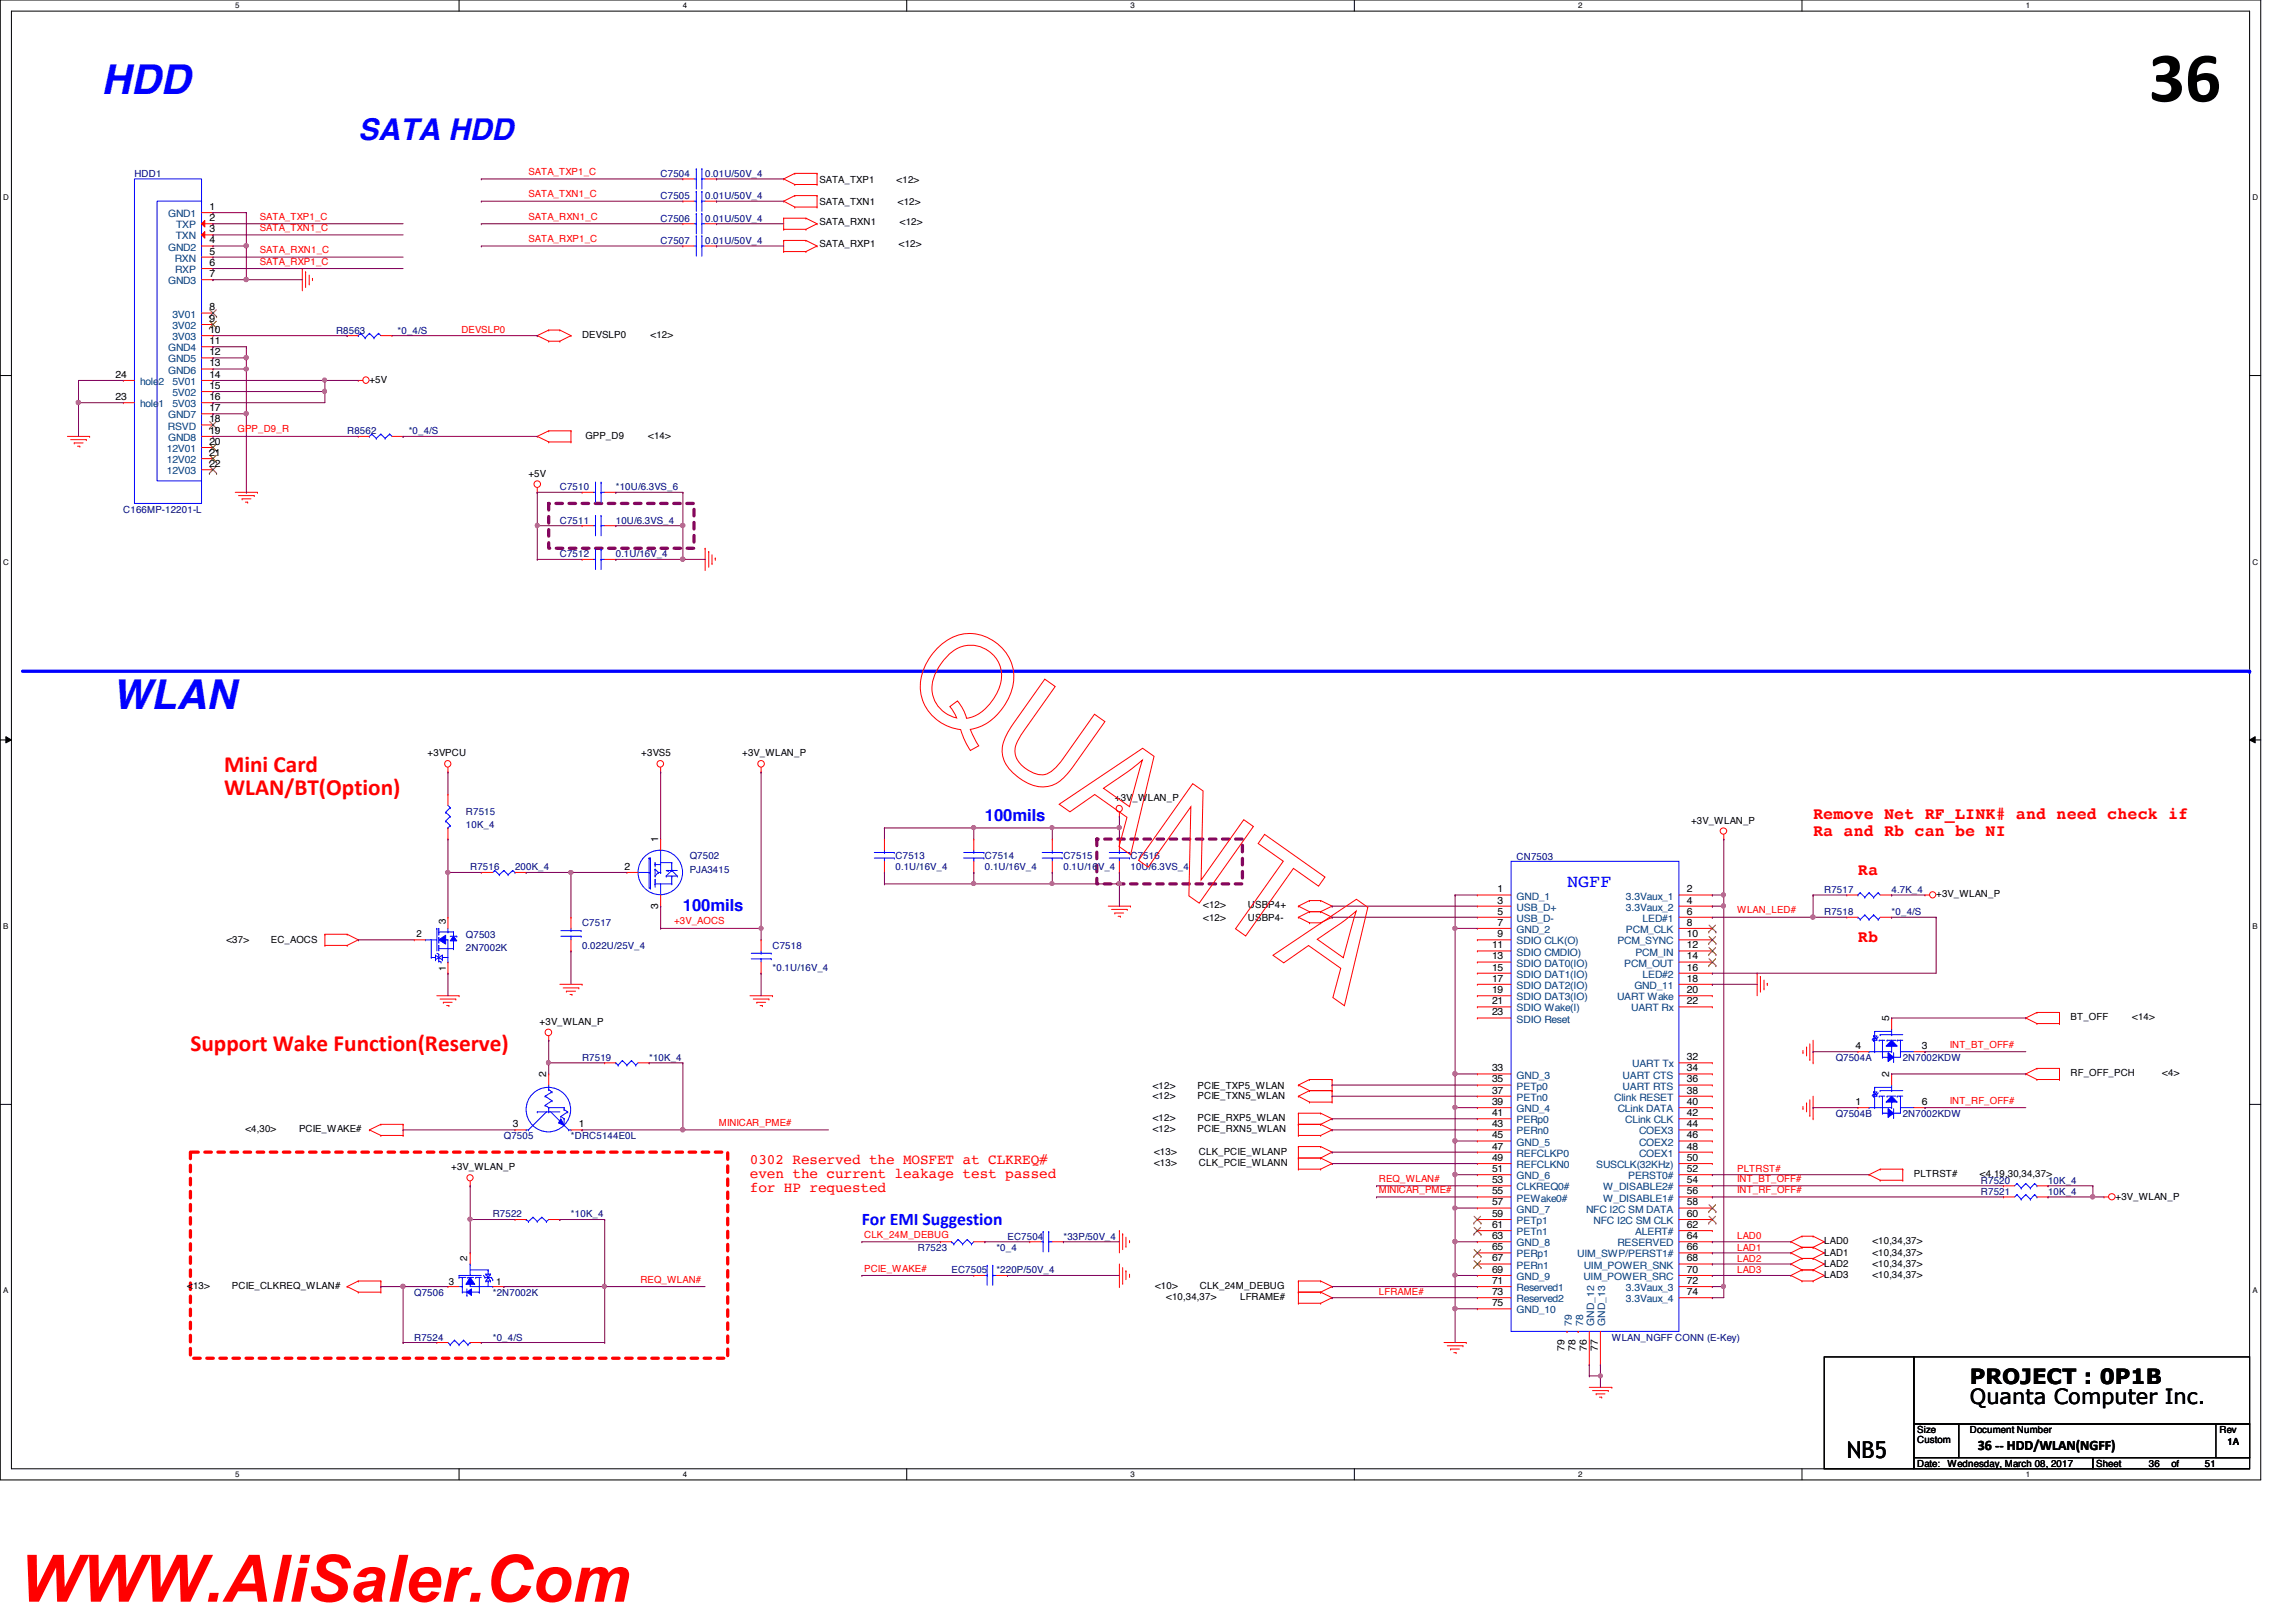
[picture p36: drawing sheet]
<svg xmlns="http://www.w3.org/2000/svg" width="297mm" height="210mm" viewBox="0 0 297 210" stroke-linecap="round" stroke-linejoin="round" font-family="sans-serif">
<defs><g id="words">
<text font-size="9.2" x="278" y="13.1">36</text>
<text font-size="8.5" fill="#f00" x="2.5" y="207.3">WWW.AliSaler.Com</text>
<g font-size="5.3" fill="#00f">
<text x="13.1" y="12.1">HDD</text>
<text x="14.5" y="91.7">WLAN</text>
</g>
<text font-size="3.9" fill="#00f" x="46.4" y="18.1">SATA HDD</text>
<g font-size="3" fill="#f00">
<text x="29" y="99.9">Mini Card</text>
<text x="29" y="102.9">WLAN/BT(Option)</text>
<text x="24.6" y="136.1">Support Wake Function(Reserve)</text>
</g>
<text font-size="3" x="238.9" y="188.7">NB5</text>
<g font-size="2.7">
<text x="254.8" y="179.1">PROJECT : 0P1B</text>
<text x="254.8" y="181.7">Quanta Computer Inc.</text>
</g>
<g font-size="2.3" fill="#00f">
<text x="202.7" y="114.8">NGFF</text>
<text x="111.5" y="158.5">For EMI Suggestion</text>
</g>
<g font-size="2.2" fill="#00f">
<text x="127.4" y="106.3">100mils</text>
<text x="88.3" y="117.9">100mils</text>
</g>
<g font-size="2.2" fill="#f00">
<text x="234.6" y="106">Remove Net RF_LINK# and need check if</text>
<text x="234.6" y="108.2">Ra and Rb can be NI</text>
<text x="240.4" y="113.2">Ra</text>
<text x="240.4" y="121.9">Rb</text>
</g>
<g font-size="1.9" fill="#f00">
<text x="97" y="150.6">0302 Reserved the MOSFET at CLKREQ#</text>
<text x="97" y="152.4">even the current leakage test passed</text>
<text x="97" y="154.3">for HP requested</text>
</g>
<text font-size="1.9" x="255.9" y="187.7">36 -- HDD/WLAN(NGFF)</text>
<g font-size="1.3" fill="#000080">
<text x="17.4" y="22.9">HDD1</text>
<text x="85.5" y="22.9">C7504</text>
<text x="91.2" y="22.9">0.01U/50V_4</text>
<text x="85.5" y="25.8">C7505</text>
<text x="85.5" y="28.7">C7506</text>
<text x="91.2" y="25.8">0.01U/50V_4</text>
<text x="91.2" y="28.7">0.01U/50V_4</text>
<text x="85.5" y="31.6">C7507</text>
<text x="91.2" y="31.6">0.01U/50V_4</text>
<text x="43.5" y="43.2">R8563</text>
<text x="51.4" y="43.2">*0_4/S</text>
<text x="44.9" y="56.2">R8562</text>
<text x="52.9" y="56.2">*0_4/S</text>
<text x="72.4" y="63.4">C7510</text>
<text x="79.7" y="63.4">*10U/6.3VS_6</text>
<text x="16" y="66.3">C166MP-12201-L</text>
<text x="72.4" y="67.8">C7511</text>
<text x="79.7" y="67.8">10U/6.3VS_4</text>
<text x="72.4" y="72.1">C7512</text>
<text x="79.7" y="72.1">0.1U/16V_4</text>
<text x="60.3" y="105.4">R7515</text>
<text x="60.3" y="107.1">10K_4</text>
<text x="60.8" y="112.6">R7516</text>
<text x="66.6" y="112.6">200K_4</text>
<text x="89.2" y="111.2">Q7502</text>
<text x="89.2" y="112.9">PJA3415</text>
<text x="115.9" y="111.2">C7513</text>
<text x="115.9" y="112.6">0.1U/16V_4</text>
<text x="127.4" y="111.2">C7514</text>
<text x="127.4" y="112.6">0.1U/16V_4</text>
<text x="137.6" y="111.2">C7515</text>
<text x="137.6" y="112.6">0.1U/16V_4</text>
<text x="146.3" y="111.2">C7516</text>
<text x="146.3" y="112.6">10U/6.3VS_4</text>
<text x="196.2" y="111.3">CN7503</text>
<text x="75.3" y="119.9">C7517</text>
<text x="236" y="115.6">R7517</text>
<text x="236" y="118.4">R7518</text>
<text x="244.7" y="115.6">4.7K_4</text>
<text x="244.7" y="118.4">*0_4/S</text>
<text x="60.3" y="121.3">Q7503</text>
<text x="60.3" y="123.1">2N7002K</text>
<text x="75.3" y="122.8">0.022U/25V_4</text>
<text x="99.9" y="122.8">C7518</text>
<text x="99.9" y="125.7">*0.1U/16V_4</text>
<text x="75.3" y="137.3">R7519</text>
<text x="84" y="137.3">*10K_4</text>
<text x="237.5" y="137.3">Q7504A</text>
<text x="246.2" y="137.3">2N7002KDW</text>
<text x="65.2" y="147.4">Q7505</text>
<text x="73.9" y="147.4">*DRC5144E0L</text>
<text x="237.5" y="144.5">Q7504B</text>
<text x="246.2" y="144.5">2N7002KDW</text>
<text x="256.3" y="153.2">R7520</text>
<text x="256.3" y="154.6">R7521</text>
<text x="265" y="153.2">10K_4</text>
<text x="265" y="154.6">10K_4</text>
<text x="63.8" y="157.5">R7522</text>
<text x="73.9" y="157.5">*10K_4</text>
<text x="118.7" y="161.9">R7523</text>
<text x="128.9" y="161.9">*0_4</text>
<text x="130.3" y="160.4">EC7504</text>
<text x="137.6" y="160.4">*33P/50V_4</text>
<text x="53.6" y="167.7">Q7506</text>
<text x="63.8" y="167.7">*2N7002K</text>
<text x="123.1" y="164.8">EC7505</text>
<text x="128.9" y="164.8">*220P/50V_4</text>
<text x="53.6" y="173.5">R7524</text>
<text x="63.8" y="173.5">*0_4/S</text>
<text x="208.5" y="173.5">WLAN_NGFF CONN (E-Key)</text>
</g>
<g font-size="1.3" fill="#f00">
<text x="68.4" y="22.6">SATA_TXP1_C</text>
<text x="33.6" y="28.4">SATA_TXP1_C</text>
<text x="33.6" y="29.9">SATA_TXN1_C</text>
<text x="68.4" y="25.5">SATA_TXN1_C</text>
<text x="68.4" y="28.4">SATA_RXN1_C</text>
<text x="33.6" y="34.2">SATA_RXP1_C</text>
<text x="33.6" y="32.8">SATA_RXN1_C</text>
<text x="68.4" y="31.3">SATA_RXP1_C</text>
<text x="59.7" y="43.1">DEVSLP0</text>
<text x="30.7" y="56">GPP_D9_R</text>
<text x="87.2" y="119.6">+3V_AOCS</text>
<text x="224.7" y="118.2">WLAN_LED#</text>
<text x="252.3" y="135.6">INT_BT_OFF#</text>
<text x="252.3" y="142.8">INT_RF_OFF#</text>
<text x="93" y="145.7">MINICAR_PME#</text>
<text x="178.4" y="153">REQ_WLAN#</text>
<text x="178.4" y="154.4">MINICAR_PME#</text>
<text x="224.7" y="151.7">PLTRST#</text>
<text x="224.7" y="154.4">INT_RF_OFF#</text>
<text x="224.7" y="153">INT_BT_OFF#</text>
<text x="111.8" y="160.2">CLK_24M_DEBUG</text>
<text x="224.7" y="160.4">LAD0</text>
<text x="224.7" y="161.8">LAD1</text>
<text x="82.8" y="166">REQ_WLAN#</text>
<text x="111.8" y="164.5">PCIE_WAKE#</text>
<text x="178.4" y="167.6">LFRAME#</text>
<text x="224.7" y="164.8">LAD3</text>
<text x="224.7" y="163.3">LAD2</text>
</g>
<g font-size="1.3">
<text x="106" y="23.6">SATA_TXP1</text>
<text x="116" y="23.6">&lt;12&gt;</text>
<text x="27.1" y="28.6">2</text>
<text x="27.1" y="27.2">1</text>
<text x="106" y="26.5">SATA_TXN1</text>
<text x="106" y="29.1">SATA_RXN1</text>
<text x="116.2" y="26.5">&lt;12&gt;</text>
<text x="116.4" y="29.1">&lt;12&gt;</text>
<text x="27.1" y="32.9">5</text>
<text x="27.1" y="31.5">4</text>
<text x="27.1" y="35.9">7</text>
<text x="27.1" y="34.4">6</text>
<text x="27.1" y="30.1">3</text>
<text x="106" y="32">SATA_RXP1</text>
<text x="116.3" y="32">&lt;12&gt;</text>
<text x="27.1" y="40.2">8</text>
<text x="27.1" y="41.7">9</text>
<text x="27.1" y="43.1">10</text>
<text x="27.1" y="46">12</text>
<text x="27.1" y="47.4">13</text>
<text x="27.1" y="44.5">11</text>
<text x="75.3" y="43.7">DEVSLP0</text>
<text x="84.2" y="43.7">&lt;12&gt;</text>
<text x="14.9" y="51.8">23</text>
<text x="14.9" y="48.9">24</text>
<text x="27.1" y="51.8">16</text>
<text x="27.1" y="48.9">14</text>
<text x="27.1" y="50.3">15</text>
<text x="27.1" y="53.2">17</text>
<text x="47.8" y="49.5">+5V</text>
<text x="27.1" y="54.7">18</text>
<text x="27.1" y="57.6">20</text>
<text x="27.1" y="59">21</text>
<text x="27.1" y="56.1">19</text>
<text x="75.7" y="56.8">GPP_D9</text>
<text x="83.9" y="56.8">&lt;14&gt;</text>
<text x="27.1" y="60.5">22</text>
<text x="68.4" y="61.7">+5V</text>
<text x="55.3" y="97.9">+3VPCU</text>
<text x="83" y="97.9">+3VS5</text>
<text x="96" y="97.9">+3V_WLAN_P</text>
<text x="144.2" y="103.7">+3V_WLAN_P</text>
<text x="218.8" y="106.6">+3V_WLAN_P</text>
<text x="80.8" y="112.6">2</text>
<text x="85.1" y="109" transform="rotate(-90 85.1 109)">1</text>
<text x="57.7" y="119.6" transform="rotate(-90 57.7 119.6)">3</text>
<text x="85.1" y="117.6" transform="rotate(-90 85.1 117.6)">3</text>
<text x="155.7" y="117.6">&lt;12&gt;</text>
<text x="155.7" y="119.2">&lt;12&gt;</text>
<text x="161.5" y="117.6">USBP4+</text>
<text x="161.5" y="119.2">USBP4-</text>
<text x="193.8" y="115.5">1</text>
<text x="193.8" y="116.9">3</text>
<text x="193.8" y="118.4">5</text>
<text x="193.8" y="119.8">7</text>
<text x="218.2" y="115.5">2</text>
<text x="218.2" y="116.9">4</text>
<text x="218.2" y="119.8">8</text>
<text x="218.2" y="118.4">6</text>
<text x="250.5" y="116.1">+3V_WLAN_P</text>
<text x="29.3" y="122.1">&lt;37&gt;</text>
<text x="35" y="122.1">EC_AOCS</text>
<text x="53.9" y="121.2">2</text>
<text x="57.7" y="125.6" transform="rotate(-90 57.7 125.6)">1</text>
<text x="193" y="122.7">11</text>
<text x="193" y="124.2">13</text>
<text x="193" y="125.6">15</text>
<text x="193.8" y="121.3">9</text>
<text x="218.2" y="124.2">14</text>
<text x="218.2" y="122.7">12</text>
<text x="218.2" y="125.6">16</text>
<text x="218.2" y="121.3">10</text>
<text x="193" y="127">17</text>
<text x="193" y="128.5">19</text>
<text x="193" y="130">21</text>
<text x="193" y="131.4">23</text>
<text x="218.2" y="130">22</text>
<text x="218.2" y="128.5">20</text>
<text x="218.2" y="127">18</text>
<text x="69.8" y="132.6">+3V_WLAN_P</text>
<text x="218.2" y="137.2">32</text>
<text x="240.1" y="135.8">4</text>
<text x="244.4" y="132.2" transform="rotate(-90 244.4 132.2)">5</text>
<text x="248.6" y="135.8">3</text>
<text x="267.9" y="132">BT_OFF</text>
<text x="275.8" y="132">&lt;14&gt;</text>
<text x="70.7" y="139.4" transform="rotate(-90 70.7 139.4)">2</text>
<text x="149.1" y="142.2">&lt;12&gt;</text>
<text x="149.1" y="140.9">&lt;12&gt;</text>
<text x="154.9" y="142.2">PCIE_TXN5_WLAN</text>
<text x="154.9" y="140.9">PCIE_TXP5_WLAN</text>
<text x="193" y="138.6">33</text>
<text x="193" y="140.1">35</text>
<text x="193" y="141.5">37</text>
<text x="193" y="143">39</text>
<text x="218.2" y="138.6">34</text>
<text x="218.2" y="140.1">36</text>
<text x="218.2" y="143">40</text>
<text x="218.2" y="141.5">38</text>
<text x="240.1" y="143">1</text>
<text x="244.4" y="139.4" transform="rotate(-90 244.4 139.4)">2</text>
<text x="248.6" y="143">6</text>
<text x="267.9" y="139.3">RF_OFF_PCH</text>
<text x="279.7" y="139.3">&lt;4&gt;</text>
<text x="31.7" y="146.5">&lt;4,30&gt;</text>
<text x="38.7" y="146.5">PCIE_WAKE#</text>
<text x="66.3" y="145.9">3</text>
<text x="74.9" y="145.9">1</text>
<text x="149.1" y="146.5">&lt;12&gt;</text>
<text x="149.1" y="145.1">&lt;12&gt;</text>
<text x="149.3" y="149.4">&lt;13&gt;</text>
<text x="154.9" y="146.5">PCIE_RXN5_WLAN</text>
<text x="154.9" y="145.1">PCIE_RXP5_WLAN</text>
<text x="155.1" y="149.4">CLK_PCIE_WLANP</text>
<text x="193" y="144.4">41</text>
<text x="193" y="145.9">43</text>
<text x="193" y="147.3">45</text>
<text x="193" y="148.8">47</text>
<text x="218.2" y="144.4">42</text>
<text x="218.2" y="145.9">44</text>
<text x="218.2" y="147.3">46</text>
<text x="218.2" y="148.8">48</text>
<text x="58.4" y="151.5">+3V_WLAN_P</text>
<text x="149.3" y="150.9">&lt;13&gt;</text>
<text x="155.1" y="150.9">CLK_PCIE_WLANN</text>
<text x="193" y="150.2">49</text>
<text x="193" y="151.7">51</text>
<text x="193" y="153.1">53</text>
<text x="193" y="154.6">55</text>
<text x="193" y="156">57</text>
<text x="218.2" y="150.2">50</text>
<text x="218.2" y="151.7">52</text>
<text x="218.2" y="153.1">54</text>
<text x="218.2" y="154.6">56</text>
<text x="218.2" y="156">58</text>
<text x="247.6" y="152.3">PLTRST#</text>
<text x="256.2" y="152.3">&lt;4,19,30,34,37&gt;</text>
<text x="273.7" y="155.2">+3V_WLAN_P</text>
<text x="193" y="157.5">59</text>
<text x="193" y="158.9">61</text>
<text x="193" y="160.4">63</text>
<text x="193" y="161.8">65</text>
<text x="218.2" y="157.5">60</text>
<text x="218.2" y="158.9">62</text>
<text x="218.2" y="161.8">66</text>
<text x="218.2" y="160.4">64</text>
<text x="236" y="161">LAD0</text>
<text x="242.2" y="161">&lt;10,34,37&gt;</text>
<text x="24.2" y="166.8">&lt;13&gt;</text>
<text x="30" y="166.8">PCIE_CLKREQ_WLAN#</text>
<text x="58.1" y="166.2">3</text>
<text x="60.4" y="163.2" transform="rotate(-90 60.4 163.2)">2</text>
<text x="64.2" y="166.2">1</text>
<text x="149.4" y="166.8">&lt;10&gt;</text>
<text x="155.2" y="166.8">CLK_24M_DEBUG</text>
<text x="193" y="163.2">67</text>
<text x="193" y="164.7">69</text>
<text x="193" y="166.2">71</text>
<text x="193" y="167.6">73</text>
<text x="218.2" y="163.2">68</text>
<text x="218.2" y="164.7">70</text>
<text x="218.2" y="166.2">72</text>
<text x="218.2" y="167.6">74</text>
<text x="236" y="162.5">LAD1</text>
<text x="236" y="163.9">LAD2</text>
<text x="236" y="165.4">LAD3</text>
<text x="242.2" y="162.5">&lt;10,34,37&gt;</text>
<text x="242.2" y="163.9">&lt;10,34,37&gt;</text>
<text x="242.2" y="165.4">&lt;10,34,37&gt;</text>
<text x="150.9" y="168.2">&lt;10,34,37&gt;</text>
<text x="160.4" y="168.2">LFRAME#</text>
<text x="193" y="169">75</text>
<text x="202.4" y="174.8" transform="rotate(-90 202.4 174.8)">79</text>
<text x="203.8" y="174.8" transform="rotate(-90 203.8 174.8)">78</text>
<text x="205.3" y="174.8" transform="rotate(-90 205.3 174.8)">76</text>
<text x="206.7" y="174.8" transform="rotate(-90 206.7 174.8)">77</text>
<text x="248" y="185.5">Size</text>
<text x="254.8" y="185.5">Document Number</text>
<text x="287.1" y="185.5">Rev</text>
<text x="248" y="189.8">Date:</text>
<text x="248" y="186.8">Custom</text>
<text x="252" y="189.8">Wednesday, March 08, 2017</text>
<text x="271.2" y="189.8">Sheet</text>
<text x="278" y="189.8">36</text>
<text x="280.9" y="189.8">of</text>
<text x="285.2" y="189.8">51</text>
<text x="288.2" y="186.9">1A</text>
</g>
<g font-size="1.3" fill="#004080">
<text x="21.8" y="28.1">GND1</text>
<text x="22.8" y="29.5">TXP</text>
<text x="21.8" y="32.4">GND2</text>
<text x="22.6" y="33.9">RXN</text>
<text x="22.6" y="35.3">RXP</text>
<text x="22.7" y="31">TXN</text>
<text x="21.8" y="36.8">GND3</text>
<text x="22.3" y="41.1">3V01</text>
<text x="21.8" y="46.9">GND5</text>
<text x="21.8" y="45.5">GND4</text>
<text x="22.3" y="44">3V03</text>
<text x="22.3" y="42.6">3V02</text>
<text x="18.1" y="52.7">hole1</text>
<text x="18.1" y="49.8">hole2</text>
<text x="21.8" y="48.3">GND6</text>
<text x="22.3" y="52.7">5V03</text>
<text x="22.3" y="49.8">5V01</text>
<text x="22.3" y="51.3">5V02</text>
<text x="21.6" y="58.5">12V01</text>
<text x="21.6" y="59.9">12V02</text>
<text x="21.7" y="55.6">RSVD</text>
<text x="21.8" y="57.1">GND8</text>
<text x="21.8" y="54.1">GND7</text>
<text x="21.6" y="61.4">12V03</text>
<text x="196.2" y="116.4">GND_1</text>
<text x="196.2" y="117.9">USB_D+</text>
<text x="196.2" y="119.3">USB_D-</text>
<text x="210.4" y="116.4">3.3Vaux_1</text>
<text x="210.4" y="117.9">3.3Vaux_2</text>
<text x="212.5" y="119.3">LED#1</text>
<text x="196.2" y="120.7">GND_2</text>
<text x="196.2" y="122.2">SDIO CLK(O)</text>
<text x="196.2" y="123.7">SDIO CMDIO)</text>
<text x="196.2" y="125.1">SDIO DAT0(IO)</text>
<text x="209.3" y="122.2">PCM_SYNC</text>
<text x="210.1" y="125.1">PCM_OUT</text>
<text x="210.4" y="120.7">PCM_CLK</text>
<text x="211.6" y="123.7">PCM_IN</text>
<text x="196.2" y="126.5">SDIO DAT1(IO)</text>
<text x="196.2" y="128">SDIO DAT2(IO)</text>
<text x="196.2" y="129.5">SDIO DAT3(IO)</text>
<text x="196.2" y="130.9">SDIO Wake(I)</text>
<text x="209.2" y="129.5">UART Wake</text>
<text x="211" y="130.9">UART Rx</text>
<text x="211.5" y="128">GND_11</text>
<text x="212.5" y="126.5">LED#2</text>
<text x="196.2" y="132.3">SDIO Reset</text>
<text x="196.2" y="139.6">GND_3</text>
<text x="196.2" y="141">PETp0</text>
<text x="196.2" y="142.5">PETn0</text>
<text x="196.2" y="143.9">GND_4</text>
<text x="208.8" y="142.5">Clink RESET</text>
<text x="209.3" y="143.9">CLink DATA</text>
<text x="209.9" y="139.6">UART CTS</text>
<text x="209.9" y="141">UART RTS</text>
<text x="211.2" y="138.1">UART Tx</text>
<text x="196.2" y="145.4">PERp0</text>
<text x="196.2" y="146.8">PERn0</text>
<text x="196.2" y="148.3">GND_5</text>
<text x="196.2" y="149.7">REFCLKP0</text>
<text x="210.3" y="145.4">CLink CLK</text>
<text x="212" y="146.8">COEX3</text>
<text x="212" y="148.3">COEX2</text>
<text x="212" y="149.7">COEX1</text>
<text x="196.2" y="151.2">REFCLKN0</text>
<text x="196.2" y="152.6">GND_6</text>
<text x="196.2" y="154.1">CLKREQ0#</text>
<text x="196.2" y="155.5">PEWake0#</text>
<text x="206.5" y="151.2">SUSCLK(32KHz)</text>
<text x="207.4" y="154.1">W_DISABLE2#</text>
<text x="207.4" y="155.5">W_DISABLE1#</text>
<text x="210.6" y="152.6">PERST0#</text>
<text x="196.2" y="156.9">GND_7</text>
<text x="196.2" y="158.4">PETp1</text>
<text x="196.2" y="159.9">PETn1</text>
<text x="196.2" y="161.3">GND_8</text>
<text x="205.2" y="156.9">NFC I2C SM DATA</text>
<text x="206.2" y="158.4">NFC I2C SM CLK</text>
<text x="209.3" y="161.3">RESERVED</text>
<text x="211.5" y="159.9">ALERT#</text>
<text x="196.2" y="162.7">PERp1</text>
<text x="196.2" y="164.2">PERn1</text>
<text x="196.2" y="165.7">GND_9</text>
<text x="196.2" y="167.1">Reserved1</text>
<text x="204" y="162.7">UIM_SWP/PERST1#</text>
<text x="204.8" y="165.7">UIM_POWER_SRC</text>
<text x="204.9" y="164.2">UIM_POWER_SNK</text>
<text x="210.4" y="167.1">3.3Vaux_3</text>
<text x="196.2" y="168.5">Reserved2</text>
<text x="196.2" y="170">GND_10</text>
<text x="203.4" y="171.6" transform="rotate(-90 203.4 171.6)">79</text>
<text x="204.8" y="171.6" transform="rotate(-90 204.8 171.6)">78</text>
<text x="206.2" y="171.6" transform="rotate(-90 206.2 171.6)">GND_12</text>
<text x="207.7" y="171.6" transform="rotate(-90 207.7 171.6)">GND_13</text>
<text x="210.4" y="168.5">3.3Vaux_4</text>
</g>
<g font-size="1">
<text x="30.4" y="1.1">5</text>
<text x="88.3" y="1.1">4</text>
<text x="146.3" y="1.1">3</text>
<text x="204.2" y="1.1">2</text>
<text x="262.1" y="1.1">1</text>
<text x=".4" y="25.9">D</text>
<text x="291.4" y="25.9">D</text>
<text x=".4" y="73.1">C</text>
<text x="291.4" y="73.1">C</text>
<text x=".4" y="120.2">B</text>
<text x="291.4" y="120.2">B</text>
<text x=".4" y="167.4">A</text>
<text x="291.4" y="167.4">A</text>
<text x="30.4" y="191.1">5</text>
<text x="88.3" y="191.1">4</text>
<text x="146.3" y="191.1">3</text>
<text x="204.2" y="191.1">2</text>
<text x="262.1" y="191.1">1</text>
</g>
</g></defs>
<path d="M0 0h292.5v191.5h-292.5zM1.5 1.4h289.5v188.7h-289.5z" fill="none" stroke="#000" stroke-width=".13"/>
<g fill="#fff">
<path d="M30.4 .2h.6v1.1h-.6z"/>
<path d="M30.4 190.2h.6v1.2h-.6z"/>
</g>
<path d="M59.4 0v1.4M59.4 190.1v1.4" fill="none" stroke="#000" stroke-width=".13"/>
<g fill="#fff">
<path d="M88.3 .2h.6v1.1h-.6z"/>
<path d="M88.3 190.2h.6v1.2h-.6z"/>
</g>
<path d="M117.3 0v1.4M117.3 190.1v1.4" fill="none" stroke="#000" stroke-width=".13"/>
<g fill="#fff">
<path d="M146.3 .2h.5v1.1h-.5z"/>
<path d="M146.3 190.2h.5v1.2h-.5z"/>
</g>
<path d="M175.2 0v1.4M175.2 190.1v1.4" fill="none" stroke="#000" stroke-width=".13"/>
<g fill="#fff">
<path d="M204.2 .2h.5v1.1h-.5z"/>
<path d="M204.2 190.2h.5v1.2h-.5z"/>
</g>
<path d="M233.1 0v1.4M233.1 190.1v1.4" fill="none" stroke="#000" stroke-width=".13"/>
<g fill="#fff">
<path d="M262.1 .2h.5v1.1h-.5z"/>
<path d="M262.1 190.2h.5v1.2h-.5z"/>
<path d="M.4 25h.7v1.2h-.7z"/>
<path d="M291.4 25h.7v1.2h-.7z"/>
<path d="M.4 72.2h.7v1.1h-.7z"/>
<path d="M291.4 72.2h.7v1.1h-.7z"/>
</g>
<path d="M0 48.6h1.5M291 48.6h1.5" fill="none" stroke="#000" stroke-width=".13"/>
<g fill="#fff">
<path d="M.4 119.3h.7v1.2h-.7z"/>
<path d="M291.4 119.3h.7v1.2h-.7z"/>
</g>
<path d="M0 95.8h1.5M.8 95.3l.7 .5-.7 .3zM291 95.8l.8-.5v.8zM291 95.8h1.5" fill="none" stroke="#000" stroke-width=".13"/>
<path d="M.8 95.3l.7 .5-.7 .3zM291 95.8l.8-.5v.8z" fill="#000"/>
<g fill="#fff">
<path d="M.4 166.5h.7v1.1h-.7z"/>
<path d="M291.4 166.5h.7v1.1h-.7z"/>
</g>
<path d="M0 142.9h1.5M291 142.9h1.5" fill="none" stroke="#000" stroke-width=".13"/>
<path d="M24.6 149.1h69.5v26.7h-69.5z" fill="none" stroke="#f00" stroke-width=".42" stroke-dasharray=".8 .8"/>
<path d="M2.9 86.9h288.1" fill="none" stroke="#00f" stroke-width=".42"/>
<circle cx="291" cy="86.9" r=".21" fill="#00f"/>
<path d="M71 65.2h18.8v5.8h-18.8zM141.9 108.6h18.8v5.8h-18.8z" fill="none" stroke="#800080" stroke-width=".42" stroke-dasharray=".8 .8"/>
<g fill="none" stroke="#f00" stroke-width=".13">
<path d="M39.1 34.8h.1M39.1 34.8v2.8M39.5 35.2h.1M39.5 35.2v2M40 36.7h.1M40 35.6v1.1M40.4 36h.1M40.4 36v.3M88.3 31.8h.1M88.3 31.8h1.5M91.2 31.8h1.5M92.7 31.8h.1"/>
<path d="M101.4 26h.1M101.4 23.2h.1M101.4 28.2h.1M101.4 29.7h.1M101.4 31.1h.1M101.4 32.6h.1M101.4 29.7h2.9M101.4 28.2v1.5M101.4 31.1v1.5M101.4 32.6h2.9M101.4 28.2h2.9M101.4 31.1h2.9"/>
<path d="M101.4 26l1.4 .8M101.4 23.2l1.4 .7M102.8 26.8h2.9M102.8 23.9h2.9M102.8 25.3l-1.4 .7M102.8 22.4l-1.4 .8M102.8 25.3h.1M102.8 26.8h.1M102.8 22.4h.1M102.8 23.9h.1M102.8 25.3h2.9M102.8 22.4h2.9"/>
<path d="M104.3 28.2l1.4 .8M104.3 31.1l1.4 .7M104.3 29.7h.1M104.3 28.2h.1M104.3 32.6h.1M104.3 31.1h.1M105.7 25.3h.1M105.7 26.8h.1M105.7 22.4h.1M105.7 23.9h.1M105.7 29h.1M105.7 31.8h.1"/>
<path d="M105.7 22.4v1.5M105.7 25.3v1.5M105.7 29l-1.4 .7M105.7 31.8l-1.4 .8M8.7 56.5h2.9M9.1 56.9h2.1M9.6 57.3h1.1M9.6 57.3h.1M10 57.7h.3M10.3 57.7h.1M11.2 56.9h.1M11.6 56.5h.1"/>
<path d="M46.4 49.2h.1M46.4 56.5h.1M46.4 56.5h1.4M46.4 49.2h.5M50.7 56.5h1.5M52.2 56.5h.1M69.5 56.5h.1M69.5 43.4h.1M69.5 56.5l1.5 .7M69.5 43.4l1.5 .8M71 44.2h1.4M71 42.7l-1.5 .7"/>
<path d="M71 55.8h2.9M71 55.8h.1M71 57.2h.1M71 42.7h.1M71 44.2h.1M71 55.8l-1.5 .7M71 57.2h2.9M71 42.7h1.4M72.4 42.7h.1M72.4 44.2h.1M72.4 42.7l1.5 .7M73.9 57.2h.1"/>
<path d="M73.9 55.8h.1M73.9 43.4h.1M73.9 55.8v1.4M73.9 43.4l-1.5 .8M30.4 63.7h2.9M30.9 64.1h2M31.3 64.6h.1M31.3 64.6h1.2M31.7 65h.3M32 65h.1M32.9 64.1h.1M33.3 63.7h.1"/>
<path d="M69.5 63.7h.1M69.5 63.1v.6M91.2 71h.1M91.2 71v2.8M91.7 71.4h.1M91.7 71.4v2M92.1 72.9h.1M92.1 71.8v1.1M92.5 72.2h.1M92.5 72.2v.3M58 99.9h.1M58 99.3v.6"/>
<path d="M85.5 99.9h.1M85.5 99.3v.6M98.5 99.9h.1M98.5 99.3v.6M58 102.8h.1M58 108.6h.1M58 102.8v1.4M58 107.1v1.5M143.4 117.3h2.9M143.8 117.7h2M144.2 118.2h1.2M144.2 118.2h.1"/>
<path d="M144.6 118.6h.3M144.8 105.7h.1M144.8 105.1v.6M144.9 118.6h.1M145.8 117.7h.1M146.3 117.3h.1M168 117.3h.1M168 118.7h.1M168 117.3l1.4 .7M168 118.7l1.4 .7M169.4 116.5h.1M169.4 118h.1"/>
<path d="M169.4 119.4h.1M169.4 116.5l-1.4 .8M169.4 118h1.5M169.4 118l-1.4 .7M169.4 119.4h1.5M169.4 116.5h1.5M170.9 116.5l1.4 .8M170.9 118l1.4 .7M170.9 116.5h.1M170.9 118h.1M170.9 119.4h.1M172.3 117.3h.1"/>
<path d="M172.3 118.7h.1M172.3 117.3l-1.4 .7M172.3 118.7l-1.4 .7M223 108.6h.1M223 108v.6M249 115.8h.6M249 115.8h.1M42 122.3h.1M42 120.9h.1M42 120.9h2.9M42 120.9v1.4M42 122.3h2.9"/>
<path d="M44.9 120.9h.1M44.9 122.3h.1M44.9 120.9l1.5 .7M46.4 121.6h.1M46.4 121.6l-1.5 .7M56.5 128.9h2.9M56.9 129.3h2.1M57.4 129.7h1.1M57.4 129.7h.1M57.8 130.1h.3M58.1 130.1h.1M59 129.3h.1"/>
<path d="M59.4 128.9h.1M71 134.6h.1M71 134.1v.5M72.4 127.4h2.9M72.9 127.8h2M73.3 128.3h.1M73.3 128.3h1.2M73.7 128.7h.3M74 128.7h.1M74.9 127.8h.1M75.3 127.4h.1M97 128.9h2.9"/>
<path d="M97.4 129.3h2.1M97.9 129.7h1.2M97.9 129.7h.1M98.3 130.1h.3M98.5 121.6h.1M98.5 125.9h.1M98.5 121.6v1.5M98.5 124.5v1.4M98.6 130.1h.1M99.5 129.3h.1M99.9 128.9h.1M169.4 139.7h.1"/>
<path d="M169.4 139.7h2.9M169.4 139.7l-1.4 .7M172.3 139.7h.1M172.3 139.7v2.9M227.3 125.9h.1M227.3 125.9v3M227.7 126.4h.1M227.7 126.4v2M228.2 128h.1M228.2 126.8v1.2M228.6 127.3h.1M228.6 127.3v.3"/>
<path d="M233.3 136.2h.1M233.3 135.9v.3M233.7 135.5h.1M233.7 135.5v1.2M234.1 137.1h.1M234.1 135.1v2M234.6 137.5h.1M234.6 134.6v2.9M262.1 131.7l1.4 .8M262.1 139l1.4 .7M262.1 131.7h.1M262.1 139h.1"/>
<path d="M263.5 132.5h.1M263.5 131h.1M263.5 139.7h.1M263.5 138.3h.1M263.5 131h2.9M263.5 138.3h2.9M263.5 132.5h2.9M263.5 139.7h2.9M263.5 131l-1.4 .7M263.5 138.3l-1.4 .7M266.4 131h.1M266.4 132.5h.1"/>
<path d="M266.4 138.3h.1M266.4 139.7h.1M266.4 131v1.5M266.4 138.3v1.4M47.8 146.2l1.5 .7M47.8 146.2h.1M49.3 145.5h.1M49.3 146.9h.1M49.3 145.5h2.9M49.3 145.5l-1.5 .7M49.3 146.9h2.9M52.2 145.5h.1"/>
<path d="M52.2 146.9h.1M52.2 145.5v1.4M60.8 153.5h.1M60.8 152.9v.6M144.8 159.3h.1M144.8 159.3v2.8M145.2 159.7h.1M145.2 159.7v2M168 141.9l1.4 .7M168 140.4l1.4 .7M168 149.9h.1M168 148.4h.1"/>
<path d="M168 151.3h.1M168 141.9h.1M168 145.5h.1M168 146.9h.1M168 144.1h.1M168 140.4h.1M168 144.1v2.8M168 148.4v2.9M168 145.5h2.9M168 146.9h2.9M168 148.4h2.9M168 149.9h2.9"/>
<path d="M168 151.3h2.9M168 144.1h2.9M169.4 141.1h2.9M169.4 142.6h2.9M169.4 141.1h.1M169.4 142.6h.1M169.4 141.1l-1.4 .8M170.9 145.5l1.4 .7M170.9 144.1l1.4 .7M170.9 148.4h.1M170.9 149.9h.1M170.9 151.3h.1"/>
<path d="M170.9 145.5h.1M170.9 146.9h.1M170.9 144.1h.1M170.9 148.4l1.4 .7M170.9 149.9l1.4 .7M172.3 149.1h.1M172.3 150.6h.1M172.3 141.1h.1M172.3 142.6h.1M172.3 146.2h.1M172.3 144.8h.1M172.3 149.1l-1.4 .8"/>
<path d="M172.3 150.6l-1.4 .7M172.3 146.2l-1.4 .7M172.3 144.8l-1.4 .7M233.1 160l-1.4 .7M233.1 160h.1M233.1 160h1.5M233.3 143.5h.1M233.3 143.2v.3M233.7 142.7h.1M233.7 142.7v1.2M234.1 144.4h.1M234.1 142.3v2.1"/>
<path d="M234.6 160h.1M234.6 144.8h.1M234.6 160l1.4 .7M234.6 141.9v2.9M241.8 152h.1M241.8 152l1.4 .7M243.2 151.3l-1.4 .7M243.2 152.7h.1M243.2 151.3h.1M243.2 151.3h3M243.2 152.7h3M246.2 151.3h.1"/>
<path d="M246.2 152.7h.1M246.2 151.3v1.4M259.2 153.5h.1M259.2 153.5h1.4M263.5 153.5h1.5M265 153.5h.1M272.2 154.9h.6M272.2 154.9h.1M44.9 166.5l1.5 .7M44.9 166.5h.1M46.4 167.2h2.9M46.4 165.8h.1"/>
<path d="M46.4 167.2h.1M46.4 165.8h2.9M46.4 165.8l-1.5 .7M49.3 165.8h.1M49.3 167.2h.1M49.3 165.8v1.4M56.5 173.7h.1M56.5 173.7h1.5M60.8 173.7h1.5M62.3 173.7h.1M121.7 160.7h1.4M121.7 160.7h.1"/>
<path d="M126 160.7h1.4M127.4 160.7h.1M144.8 166.5h.1M144.8 163.6v2.9M145.2 166.1h.1M145.2 164v2.1M145.7 161.3h.1M145.7 164.5h.1M145.7 160.1v1.2M145.7 164.5v1.1M146.1 160.6h.1M146.1 165.2h.1"/>
<path d="M146.1 160.6v.2M146.1 164.9v.3M168 167.2h.1M168 165.8h.1M168 168.7h.1M168 165.8h2.9M168 165.8v2.9M168 168.7h2.9M168 167.2h2.9M170.9 167.2l1.4 .7M170.9 165.8h.1M170.9 167.2h.1"/>
<path d="M170.9 168.7h.1M170.9 165.8l1.4 .7M172.3 166.5h.1M172.3 167.9h.1M172.3 166.5l-1.4 .7M172.3 167.9l-1.4 .8M186.8 173.7h2.9M187.2 174.2h2.1M187.7 174.6h1.1M187.7 174.6h.1M188.1 175h.3M188.4 175h.1"/>
<path d="M189.3 174.2h.1M189.7 173.7h.1M205.6 179.5h2.9M206 180h2.1M208.1 180h.1M208.5 179.5h.1M231.7 160.7h.1M231.7 162.1h.1M231.7 163.6h.1M231.7 165.1h.1M231.7 160.7l1.4 .7M231.7 162.1l1.4 .8"/>
<path d="M231.7 163.6l1.4 .7M231.7 165.1l1.4 .7M233.1 161.4l-1.4 .7M233.1 162.9l-1.4 .7M233.1 164.3l-1.4 .8M233.1 161.4h.1M233.1 162.9h.1M233.1 164.3h.1M233.1 165.8h.1M233.1 161.4h1.5M233.1 162.9h1.5M233.1 164.3h1.5"/>
<path d="M233.1 165.8h1.5M234.6 161.4h.1M234.6 162.9h.1M234.6 164.3h.1M234.6 165.8h.1M234.6 161.4l1.4 .7M234.6 162.9l1.4 .7M234.6 164.3l1.4 .8M236 160.7h.1M236 162.1h.1M236 163.6h.1M236 165.1h.1"/>
<path d="M236 160.7l-1.4 .7M236 162.1l-1.4 .8M236 163.6l-1.4 .7M236 165.1l-1.4 .7M206.5 180.4h1.1M206.5 180.4h.1M206.9 180.8h.3M207.2 180.8h.1"/>
<circle cx="47.3" cy="49.2" r=".42"/>
<circle cx="69.5" cy="62.6" r=".43"/>
<circle cx="57.9" cy="98.8" r=".42"/>
<circle cx="85.4" cy="98.8" r=".43"/>
<circle cx="98.5" cy="98.8" r=".43"/>
<circle cx="144.8" cy="104.6" r=".42"/>
<circle cx="223" cy="107.5" r=".42"/>
<circle cx="250" cy="115.8" r=".4"/>
<circle cx="70.9" cy="133.6" r=".43"/>
<circle cx="60.8" cy="152.4" r=".4"/>
<circle cx="273.2" cy="154.9" r=".42"/>
</g>
<path d="M236 175.6h11.6v14.5h-11.6zM247.6 175.6h43.4v8.7h-43.4zM247.6 184.3h5.8v4.3h-5.8zM247.6 188.6h23.2v1.5h-23.2zM253.4 184.3h37.6v4.3h-37.6zM270.8 188.6h20.2v1.5h-20.2zM286.7 184.3h4.3v4.3h-4.3z" fill="none" stroke="#000" stroke-width=".13"/>
<g fill="none" stroke="#00f" stroke-width=".13">
<path d="M89.8 31.8h.3M90.1 31.8h.1M90.1 30.5h.1M90.1 30.5v2.6M90.8 30.5h.1M90.8 31.8h.1M90.8 30.5v2.6M90.8 31.8h.4M47.8 56.5h.1M48.1 56.2l.6 .5M48.1 56.2h.1M48.1 56.2l-.3 .3"/>
<path d="M48.7 56.7h.1M49.3 56.2h.1M49.3 56.2l-.6 .5M49.3 56.2l.5 .5M49.8 56.7h.1M50.4 56.2l.3 .3M50.4 56.2h.1M50.4 56.2l-.6 .5M57.7 105.1h.1M57.7 106.3h.1M57.7 105.1l.5 .6M57.7 106.3l.5 .5"/>
<path d="M58 107.1h.1M58 104.2l.2 .3M58.2 104.5h.1M58.2 105.7h.1M58.2 106.8h.1M58.2 104.5l-.5 .6M58.2 105.7l-.5 .6M58.2 106.8l-.2 .3M97.2 124.1h2.6M97.2 123.4h2.6M98.5 123.4h.1M98.5 124.1h.1"/>
<path d="M98.5 123.1v.3M98.5 124.1v.4M99.8 124.1h.1M99.8 123.4h.1M260.9 153.2h.1M260.9 153.2l.6 .6M260.9 153.2l-.3 .3M261.5 153.8h.1M262.1 153.2l-.6 .6M262.1 153.2h.1M262.1 153.2l.6 .6M262.7 153.8h.1"/>
<path d="M263.2 153.2h.1M263.2 153.2l.3 .3M263.2 153.2l-.5 .6M263.5 153.5h.1M58 173.7l.2 .3M58.2 174h.1M58.8 173.4h.1M58.8 173.4l.6 .6M58.8 173.4l-.6 .6M59.4 174h.1M60 173.4h.1M60 173.4l.5 .6"/>
<path d="M60 173.4l-.6 .6M60.5 174h.1M60.8 173.7h.1M60.8 173.7l-.3 .3M123.1 160.7l.3 .3M123.1 160.7h.1M123.4 161h.1M123.9 160.4h.1M123.9 160.4l-.5 .6M123.9 160.4l.6 .6M124.5 161h.1M125.1 160.4l.6 .6"/>
<path d="M125.1 160.4h.1M125.1 160.4l-.6 .6M125.7 161h.1M126 160.7l-.3 .3"/>
</g>
<path d="M72.6 144.8l.4 .8-.7-.3z" fill="#00f"/>
<g fill="none" stroke="#00f" stroke-width=".13">
<path d="M68.1 146.2h.1M68.1 146.2h.3M68.4 146.2h.1M69.5 143.9h2.9M69.5 143.9h.1M70.5 141.9h.1M70.5 143h.1M70.5 141.9l.9 .6M70.5 143l.5 .3M70.7 143.9l-2.3 2.3M71 141h.1M71 143.3h.1"/>
<path d="M71 143.9h.1M71 140.4v.6M71 143.3v.6M71 141l.4 .3M71 143.3h2M71.2 143.9l1.2 1.2M71.4 141.3h.1M71.4 142.5h.1M71.4 141.3l-.9 .6M71.4 142.5l-.9 .5M72.4 145.1h.1M72.6 144.5h.1"/>
<path d="M72.6 144.5l.4 .3M72.6 144.8l.4 .8-.7-.3zM73 143.3h.1M73 143.6h.1M73 144.8h.1M73 145.6h.1M73 145.6l.6 .6M73 143.3v.3M73 144.8v.8M73 143.6l.4 .3M73.4 143.9h.1M73.4 143.9l-.8 .6"/>
<path d="M73.6 146.2h.1M73.6 146.2h.3M73.9 146.2h.1"/>
<circle cx="70.9" cy="143.6" r="2.88"/>
</g>
<path d="M71 139h.1M71 139v1.4M66.6 146.2h1.5M66.6 146.2h.1M73.9 146.2h1.4M75.3 146.2h.1" fill="none" stroke="#f00" stroke-width=".13"/>
<path d="M244.7 134.6l.7 .8h-1.4z" fill="#00f"/>
<path d="M244.7 134.6l.7 .8h-1.4z" fill="none" stroke="#00f" stroke-width=".13"/>
<path d="M244.3 136.2l.7 .6-.7 .6z" fill="#00f"/>
<g fill="none" stroke="#00f" stroke-width=".13">
<path d="M76.7 63.7h.3M77 63.7h.1M77 62.4h.1M77 62.4v2.6M77.8 63.7h.4M77.8 62.4h.1M77.8 63.7h.1M77.8 62.4v2.6M124.7 111h2.6M124.7 110.3h2.6M126 110.3h.1M126 111h.1"/>
<path d="M126 110v.3M126 111v.5M127.3 111h.1M127.3 110.3h.1M241.8 136.1h.1M241.8 136.1h2.9M242.2 134.5h.1M242.4 134.6h.1M242.4 134.1h.1M242.4 134.4h.1M242.4 134.4l-.2 .1M242.4 134.1h.4l-.4 .5"/>
<path d="M242.4 134.1l.4 .5h-.4M242.4 134.4h.4M242.5 133.5h2.2M242.5 133.5h.1M242.5 134.1h.1M242.5 136.1h.1M242.5 133.5v.6M242.5 134.6v1.5M242.8 134.4h.1M243 134.2l-.2 .2M243.1 134.6h.7M243.1 134.6h.1"/>
<path d="M243.2 133.9h.1M243.2 133.9h3M243.5 136.8h.1M243.5 134.6v2.2M243.5 136.8h.8M244.1 134.6h1.2M244.1 134.6h.1M244.3 136.2l.7 .6-.7 .6zM244.3 136.8h.1M244.7 136.1h.1M244.7 135.4h.1M244.7 133.9h.1"/>
<path d="M244.7 133.2v.7M244.7 135.4v.7M245 136.8h.1M245 137.4h.1M245 136.2v1.2M245.4 134.6h.1M245.4 134.6h.8M245.9 136.1h1.7M245.9 134.6h.1M245.9 136.1h.1M245.9 134.6v2.2h-.9"/>
</g>
<g fill="none" stroke="#f00" stroke-width=".13">
<path d="M75.3 63.7h.1M75.3 63.7h1.4M78.2 63.7h1.5M79.7 63.7h.1M126 108.6h.1M126 112.9h.1M126 108.6v1.4M126 111.5v1.4M240.4 136.1h1.4M240.4 136.1h.1M244.7 131.7h.1M244.7 131.7v1.5"/>
<path d="M247.6 136.1h1.4M249 136.1h.1"/>
</g>
<path d="M60.8 165.3l.6 .9h-1.1z" fill="#00f"/>
<path d="M60.8 165.3l.6 .9h-1.1z" fill="none" stroke="#00f" stroke-width=".13"/>
<path d="M60.4 167.2l.6-.4v.8z" fill="#00f"/>
<g fill="none" stroke="#00f" stroke-width=".13">
<path d="M89.8 26h.3M90.1 26h.1M90.1 24.8h.1M90.1 24.8v2.5M90.8 24.8h.1M90.8 26h.1M90.8 24.8v2.5M90.8 26h.4M46.4 43.4h.1M46.6 43.1l.6 .6M46.6 43.1h.1M46.6 43.1l-.2 .3"/>
<path d="M47.2 43.7h.1M47.8 43.1h.1M47.8 43.1l-.6 .6M47.8 43.1l.6 .6M48.4 43.7h.1M49 43.1l.3 .3M49 43.1h.1M49 43.1l-.6 .6M195.5 111.5h21.7v60.8h-21.7zM79.7 137.5l.3 .3M79.7 137.5h.1M80 137.8h.1"/>
<path d="M80.5 137.2l.6 .6M80.5 137.2h.1M80.5 137.2l-.5 .6M81.1 137.8h.1M81.7 137.2h.1M81.7 137.2l-.6 .6M81.7 137.2l.6 .6M82.3 137.8h.1M82.5 137.5l-.2 .3M59.4 165.3h.1M59.4 165.1h.1M59.4 166.5h.4"/>
<path d="M59.4 165.1h2.9M59.4 165.3h.9M59.8 167.2h.1M59.8 165.3h.1M59.8 166.5h.1M59.8 165.3v1.9M59.8 167.2h.6M60.4 167.2l.6-.4v.8zM60.4 167.6h.1M60.4 166.8v.8M60.5 165.3h.8M60.5 165.3h.1"/>
<path d="M60.8 163.6h.1M60.8 166.2h.1M60.8 163.6v1.5M60.8 166.2v.3h3M60.8 164.3h2.4M61 167.2h1M61.5 165.3h.1M61.5 165.3h.8M62 167.2h.1M62 165.3v1.9M62.6 165.1l.1 .2M62.7 165.3h.1"/>
<path d="M62.7 165.3h.9M62.9 164.9h.1M62.9 165.8h.1M62.9 164.9l.3 .4M62.9 165.8h.6M62.9 164.9h.6M63.2 165.3h.1M63.2 165.8h.1M63.2 164.3h.1M63.2 164.9h.1M63.2 165.3l-.3 .5M63.2 164.3v.6"/>
<path d="M63.2 165.8v.7M63.2 165.3l.3 .5M63.5 164.9l-.3 .4M63.5 164.9h.1M63.5 165.8h.1M63.6 165.3h.1M63.6 165.3l.2 .3M63.8 166.5h.1M63.8 165.6h.1"/>
</g>
<g fill="none" stroke="#f00" stroke-width=".13">
<path d="M88.3 26h.1M88.3 26h1.5M91.2 26h1.5M92.7 26h.1M44.9 43.4h1.5M44.9 43.4h.1M49.3 43.4h1.4M50.7 43.4h.1M191.1 115.8h4.4M191.1 117.3h4.4M191.1 118.7h4.4M191.1 115.8h.1"/>
<path d="M191.1 117.3h.1M191.1 118.7h.1M217.2 115.8h4.3M217.2 117.3h4.3M217.2 118.7h4.3M221.5 115.8h.1M221.5 117.3h.1M221.5 118.7h.1M78.2 137.5h.1M78.2 137.5h1.5M82.5 137.5h1.5M84 137.5h.1"/>
<path d="M191.1 120.1h4.4M191.1 121.6h4.4M191.1 123.1h4.4M191.1 124.5h4.4M191.1 125.9h4.4M191.1 127.4h4.4M191.1 128.9h4.4M191.1 130.3h4.4M191.1 131.7h4.4M191.1 139h4.4M191.1 120.1h.1M191.1 121.6h.1"/>
<path d="M191.1 123.1h.1M191.1 124.5h.1M191.1 125.9h.1M191.1 127.4h.1M191.1 128.9h.1M191.1 130.3h.1M191.1 131.7h.1M191.1 139h.1M217.2 137.5h4.3M217.2 120.1h4.3M217.2 121.6h4.3M217.2 123.1h4.3"/>
<path d="M217.2 124.5h4.3M217.2 125.9h4.3M217.2 127.4h4.3M217.2 128.9h4.3M217.2 130.3h4.3M217.2 139h4.3M221.5 120.1h.1M221.5 121.6h.1M221.5 123.1h.1M221.5 124.5h.1M221.5 125.9h.1M221.5 127.4h.1"/>
<path d="M221.5 128.9h.1M221.5 130.3h.1M221.5 137.5h.1M221.5 139h.1M191.1 140.4h4.4M191.1 141.9h4.4M191.1 143.3h4.4M191.1 144.8h4.4M191.1 146.2h4.4M191.1 147.7h4.4M191.1 149.1h4.4M191.1 150.6h4.4"/>
<path d="M191.1 152h4.4M191.1 153.5h4.4M191.1 154.9h4.4M191.1 156.3h4.4M191.1 157.8h4.4M191.1 159.3h4.4M191.1 140.4h.1M191.1 141.9h.1M191.1 143.3h.1M191.1 144.8h.1M191.1 146.2h.1M191.1 147.7h.1"/>
<path d="M191.1 149.1h.1M191.1 150.6h.1M191.1 152h.1M191.1 153.5h.1M191.1 154.9h.1M191.1 156.3h.1M191.1 157.8h.1M191.1 159.3h.1M217.2 140.4h4.3M217.2 141.9h4.3M217.2 143.3h4.3M217.2 144.8h4.3"/>
<path d="M217.2 146.2h4.3M217.2 147.7h4.3M217.2 149.1h4.3M217.2 150.6h4.3M217.2 152h4.3M217.2 153.5h4.3M217.2 154.9h4.3M217.2 156.3h4.3M217.2 157.8h4.3M217.2 159.3h4.3M221.5 140.4h.1M221.5 141.9h.1"/>
<path d="M221.5 143.3h.1M221.5 144.8h.1M221.5 146.2h.1M221.5 147.7h.1M221.5 149.1h.1M221.5 150.6h.1M221.5 152h.1M221.5 153.5h.1M221.5 154.9h.1M221.5 156.3h.1M221.5 157.8h.1M221.5 159.3h.1"/>
<path d="M58 166.5h.1M58 166.5h1.4M60.8 162.1h.1M60.8 162.1v1.5M63.8 166.5h1.4M65.2 166.5h.1M191.1 166.5h4.4M191.1 160.7h4.4M191.1 162.1h4.4M191.1 163.6h4.4M191.1 165.1h4.4M191.1 167.9h4.4"/>
<path d="M191.1 169.4h4.4M191.1 160.7h.1M191.1 162.1h.1M191.1 163.6h.1M191.1 165.1h.1M191.1 166.5h.1M191.1 167.9h.1M191.1 169.4h.1M202.7 172.3h.1M204.2 172.3h.1M205.6 176.6h.1M205.6 172.3v4.3"/>
<path d="M207 176.6h.1M207 172.3v4.3M217.2 166.5h4.3M217.2 160.7h4.3M217.2 162.1h4.3M217.2 163.6h4.3M217.2 165.1h4.3M217.2 167.9h4.3M221.5 160.7h.1M221.5 162.1h.1M221.5 163.6h.1M221.5 165.1h.1"/>
<path d="M221.5 166.5h.1M221.5 167.9h.1"/>
</g>
<g fill="none" stroke="#804000" stroke-width=".13">
<path d="M221.1 119.7l.9 .9M222 119.7l-.9 .9M221.1 120.6h.1M221.1 122.1h.1M221.1 123.5h.1M221.1 125h.1M221.1 121.2l.9 .9M221.1 122.6l.9 .9M221.1 124.1l.9 .9M222 121.2l-.9 .9M222 122.6l-.9 .9M222 124.1l-.9 .9"/>
<path d="M222 120.6h.1M222 122.1h.1M222 123.5h.1M222 125h.1M190.7 158.3h.1M190.7 159.7h.1M190.7 157.4l.9 .9M190.7 158.8l.9 .9M191.6 157.4l-.9 .9M191.6 158.8l-.9 .9M191.6 158.3h.1M191.6 159.7h.1"/>
<path d="M221.1 156.8h.1M221.1 158.3h.1M221.1 155.9l.9 .9M221.1 157.4l.9 .9M222 155.9l-.9 .9M222 157.4l-.9 .9M222 156.8h.1M222 158.3h.1M190.7 162.6h.1M190.7 164h.1M190.7 161.7l.9 .9M190.7 163.2l.9 .8"/>
<path d="M191.6 161.7l-.9 .9M191.6 163.2l-.9 .8M191.6 162.6h.1M191.6 164h.1"/>
</g>
<path d="M56.8 121.6l.9-.6v1.2z" fill="#00f"/>
<path d="M56.8 121.6l.9-.6v1.2z" fill="none" stroke="#00f" stroke-width=".13"/>
<path d="M58.7 121.2l.4 .6h-.9z" fill="#00f"/>
<g fill="none" stroke="#00f" stroke-width=".13">
<path d="M55 121.6h1.5M55 121.6h.1M55.8 123.9h.1M55.8 123.9h.5M55.8 121.6v2.3M56.3 124.2h.1M56.3 123.6h.1M56.3 123.9h.1M56.3 123.6l.5 .3M56.3 123.6v.6M56.5 120.1h.1M56.5 123.4l.3 .1"/>
<path d="M56.5 120.1v3M56.8 120.6h1.9M56.8 120.6h.1M56.8 122.3h.1M56.8 121.3h.1M56.8 120.1h.1M56.8 123.9h.1M56.8 123.5h.1M56.8 124.4h.1M56.8 122.8h1.9M56.8 120.1v.9M56.8 121.3v.7"/>
<path d="M56.8 122.3v.8M56.8 123.5v.9M56.8 123.9l-.5 .3M56.8 124.4l.3 .1M56.8 123.9l.4 .3M57.1 124.5h.1M57.2 123.6l-.4 .3M57.2 123.9h.8M57.2 123.6h.1M57.2 123.9h.1M57.2 124.2h.1M57.2 123.6v.6"/>
<path d="M57.7 121.6h.3v2.9M57.7 121.6h.1M58 124.5h.1M58 120.6h.1M58 120.1v.5M58.2 121.2h.9M58.7 121.2l.4 .6h-.9zM58.7 120.6h.1M58.7 122.8h.1M58.7 120.6v.6M58.7 121.8v1M59.1 121.2h.1"/>
</g>
<path d="M58 118.7h.1M58 118.7v1.4M53.6 121.6h.1M53.6 121.6h1.4M58 125.9h.1M58 124.5v1.4" fill="none" stroke="#f00" stroke-width=".13"/>
<path d="M244.7 141.9l.7 .7h-1.4z" fill="#00f"/>
<path d="M244.7 141.9l.7 .7h-1.4z" fill="none" stroke="#00f" stroke-width=".13"/>
<path d="M244.3 143.5l.7 .6-.7 .5z" fill="#00f"/>
<g fill="none" stroke="#00f" stroke-width=".13">
<path d="M17.4 23.2h8.7v2.8h-5.8v36.2h5.8v3h-8.7zM26.1 26h.1M26.1 26v36.2M134.8 111h2.6M134.8 110.3h2.6M136.1 110.3h.1M136.1 111h.1M136.1 110v.3M136.1 111v.5M137.4 111h.1M137.4 110.3h.1M143.5 111h2.6"/>
<path d="M143.5 110.3h2.6M144.8 110.3h.1M144.8 111h.1M144.8 110v.3M144.8 111v.5M146.1 111h.1M146.1 110.3h.1M241.8 143.3h.1M241.8 143.3h2.9M242.2 141.7h.1M242.4 141.9h.1M242.4 141.3h.1"/>
<path d="M242.4 141.6h.1M242.4 141.6l-.2 .1M242.4 141.3h.4l-.4 .6M242.4 141.3l.4 .6h-.4M242.4 141.6h.4M242.5 140.7h2.2M242.5 140.7h.1M242.5 141.3h.1M242.5 143.3h.1M242.5 140.7v.6M242.5 141.9v1.4M242.8 141.6h.1"/>
<path d="M243 141.4l-.2 .2M243.1 141.9h.7M243.1 141.9h.1M243.2 141.1h.1M243.2 141.1h3M243.5 144.1h.1M243.5 141.9v2.2M243.5 144.1h.8M244.1 141.9h1.2M244.1 141.9h.1M244.3 143.5l.7 .6-.7 .5zM244.3 144.1h.1"/>
<path d="M244.7 143.3h.1M244.7 142.6h.1M244.7 141.1h.1M244.7 140.4v.7M244.7 142.6v.7M245 144.1h.1M245 144.6h.1M245 143.5v1.1M245.4 141.9h.1M245.4 141.9h.8M245.9 143.3h1.7M245.9 141.9h.1"/>
<path d="M245.9 143.3h.1M245.9 141.9v2.2h-.9"/>
</g>
<g fill="none" stroke="#f00" stroke-width=".13">
<path d="M26.1 34.8h1.5M26.1 31.8h1.5M27.6 34.8h.1M27.6 31.8h.1M26.1 57.9h1.5M26.1 55h1.5M26.1 52.1h1.5M26.1 49.2h1.5M26.1 46.3h1.5M26.1 43.4h1.5M26.1 40.5h1.5M27.6 57.9h.1"/>
<path d="M27.6 55h.1M27.6 52.1h.1M27.6 49.2h.1M27.6 46.3h.1M27.6 43.4h.1M27.6 40.5h.1M26.1 60.8h1.5M27.6 60.8h.1M136.1 108.6h.1M136.1 112.9h.1M136.1 108.6v1.4M136.1 111.5v1.4"/>
<path d="M144.8 108.6h.1M144.8 112.9h.1M144.8 108.6v1.4M144.8 111.5v1.4M244.7 139h.1M244.7 139v1.4M240.4 143.3h1.4M240.4 143.3h.1M247.6 143.3h1.4M249 143.3h.1"/>
</g>
<g fill="none" stroke="#804000" stroke-width=".13">
<path d="M27.1 58.4h.1M27.1 55.5h.1M27.1 41h.1M27.1 57.5l.9 .9M27.1 54.6l.9 .9M27.1 40.1l.9 .9M28 57.5l-.9 .9M28 54.6l-.9 .9M28 40.1l-.9 .9M28 58.4h.1M28 55.5h.1M28 41h.1"/>
<path d="M27.1 61.3h.1M27.1 60.4l.9 .9M28 60.4l-.9 .9M28 61.3h.1"/>
</g>
<path d="M26.1 29l.4-.5v.9z" fill="#f00"/>
<g fill="none" stroke="#f00" stroke-width=".13">
<path d="M26.1 29l.4-.5v.9zM26.1 29h1.5M26.1 36.2h1.5M26.1 33.3h1.5M27.6 29h.1M27.6 36.2h.1M27.6 33.3h.1M26.1 59.4h1.5M26.1 56.5h1.5M26.1 53.6h1.5M26.1 50.7h1.5M26.1 47.8h1.5"/>
<path d="M26.1 44.9h1.5M26.1 42h1.5M27.6 59.4h.1M27.6 56.5h.1M27.6 53.6h.1M27.6 50.7h.1M27.6 47.8h.1M27.6 44.9h.1M27.6 42h.1"/>
</g>
<path d="M27.1 59.8h.1M27.1 42.5h.1M27.1 58.9l.9 .9M27.1 41.6l.9 .9M28 58.9l-.9 .9M28 41.6l-.9 .9M28 59.8h.1M28 42.5h.1" fill="none" stroke="#804000" stroke-width=".13"/>
<path d="M26.1 30.4l.4-.4v.8z" fill="#f00"/>
<g fill="none" stroke="#f00" stroke-width=".13">
<path d="M26.1 30.4l.4-.4v.8zM26.1 30.4h1.5M26.1 27.5h1.5M27.6 30.4h.1M27.6 27.5h.1M88.3 23.2h.1M88.3 29h.1M88.3 23.2h1.5M88.3 29h1.5M91.2 23.2h1.5M91.2 29h1.5M92.7 23.2h.1"/>
<path d="M92.7 29h.1M16 52.1h1.4M16 49.2h1.4M16 52.1h.1M16 49.2h.1M75.3 72.4h.1M75.3 68h.1M75.3 72.4h1.4M75.3 68h1.4M78.2 72.4h1.5M78.2 68h1.5M79.7 72.4h.1"/>
<path d="M79.7 68h.1M62.3 112.9h1.5M62.3 112.9h.1M66.6 112.9h1.5M68.1 112.9h.1M73.9 118.7h.1M73.9 118.7v1.4M81.1 112.9h.1M81.1 112.9h1.4M85.5 117.3h.1M85.5 108.6h.1M85.5 108.6v1.4"/>
<path d="M85.5 115.8v1.5M114.4 108.6h.1M114.4 112.9h.1M114.4 108.6v1.4M114.4 111.5v1.4M238.9 115.8h.1M238.9 118.7h.1M238.9 115.8h1.5M238.9 118.7h1.5M243.2 115.8h1.5M243.2 118.7h1.5M244.7 115.8h.1"/>
<path d="M244.7 118.7h.1M73.9 123.1h.1M73.9 121.6v1.5M66.6 157.8h1.5M66.6 157.8h.1M71 157.8h1.4M72.4 157.8h.1M259.2 154.9h.1M259.2 154.9h1.4M263.5 154.9h1.5M265 154.9h.1M126 165.1h1.4"/>
<path d="M126 165.1h.1M128.9 165.1h1.4M130.3 165.1h.1M133.2 160.7h.1M133.2 160.7h1.5M136.1 160.7h1.5M137.6 160.7h.1"/>
</g>
<g fill="none" stroke="#00f" stroke-width=".13">
<path d="M89.8 23.2h.3M89.8 29h.3M90.1 23.2h.1M90.1 21.8h.1M90.1 29h.1M90.1 27.6h.1M90.1 21.8v2.7M90.1 27.6v2.7M90.8 21.8h.1M90.8 23.2h.1M90.8 27.6h.1M90.8 29h.1"/>
<path d="M90.8 21.8v2.7M90.8 27.6v2.7M90.8 23.2h.4M90.8 29h.4M76.7 72.4h.3M76.7 68h.3M77 72.4h.1M77 71.1h.1M77 68h.1M77 66.7h.1M77 66.7v2.6M77 71.1v2.6"/>
<path d="M77.8 72.4h.4M77.8 68h.4M77.8 71.1h.1M77.8 72.4h.1M77.8 66.7h.1M77.8 68h.1M77.8 66.7v2.6M77.8 71.1v2.6M64 112.6l-.2 .3M64 112.6h.1M64 112.6l.6 .6M64.6 113.2h.1"/>
<path d="M65.2 112.6l-.6 .6M65.2 112.6h.1M65.2 112.6l.5 .6M65.7 113.2h.1M66.3 112.6h.1M66.3 112.6l.3 .3M66.3 112.6l-.6 .6M66.6 112.9h.1M82.5 112.9h1.5M84 111h.2M84 111h.1M84 112.9h.1"/>
<path d="M84 111v3.9h.2M84.2 114.9h.1M84.2 111.2h.1M84.2 111h.1M84.2 111v3.9M84.7 114.4h.1M84.7 114.1h.1M84.7 113.8h.1M84.7 111.9h.1M84.7 111.6h.1M84.7 112.5h.1M84.7 113.4h.1"/>
<path d="M84.7 111.6v.6M84.7 112.5v.9M84.7 113.8v1M84.7 114.4h2.2M84.7 111.9h.8M84.7 112.5l.5 .4M85.2 112.9l-.5 .5M85.2 112.9h.1M85.2 112.9h.3M85.5 112.9h.1M85.5 115.8h.1M85.5 110v2.9"/>
<path d="M85.5 114.4v1.4M85.5 111.6h1.4M86.2 113.4h1.4M86.2 113.4h.1M86.2 112.6h1.4M86.3 112.6h.1M86.5 112.6h.1M86.9 111.6h.1M86.9 112.6h.1M86.9 114.4h.1M86.9 113.4h.1M86.9 111.6v1"/>
<path d="M86.9 113.4v1M86.9 112.6l.7 .8M86.9 112.6l-.7 .8M87.6 113.4h.1M113.1 111h2.6M113.1 110.3h2.6M114.4 110.3h.1M114.4 111h.1M114.4 110v.3M114.4 111v.5M115.7 111h.1M115.7 110.3h.1"/>
<path d="M240.4 118.7l.3 .3M240.4 115.8h.1M240.4 118.7h.1M240.7 115.5l.6 .6M240.7 115.5h.1M240.7 119h.1M240.7 115.5l-.3 .3M241.3 118.4l.5 .6M241.3 116.1h.1M241.3 118.4h.1M241.3 118.4l-.6 .6M241.8 115.5l.6 .6"/>
<path d="M241.8 115.5h.1M241.8 119h.1M241.8 115.5l-.5 .6M242.4 116.1h.1M242.4 118.4h.1M242.4 118.4l-.6 .6M242.4 118.4l.6 .6M243 115.5l.2 .3M243 115.5h.1M243 119h.1M243 115.5l-.6 .6M243.2 118.7l-.2 .3"/>
<path d="M72.6 121.2h2.6M72.6 120.4h2.6M73.9 120.4h.1M73.9 121.2h.1M73.9 120.1v.3M73.9 121.2v.4M75.2 121.2h.1M75.2 120.4h.1M68.1 157.8h.1M68.1 157.8l.3 .3M68.4 158.1h.1M69 157.5l.5 .6"/>
<path d="M69 157.5h.1M69 157.5l-.6 .6M69.5 158.1h.1M70.1 157.5l.6 .6M70.1 157.5h.1M70.1 157.5l-.6 .6M70.7 158.1h.1M71 157.8l-.3 .3M135 159.4h.1M135 159.4v2.6M135.7 159.4h.1M135.7 159.4v2.6"/>
<path d="M260.9 154.6h.1M260.9 154.6l.6 .6M260.9 154.6l-.3 .3M261.5 155.2h.1M262.1 154.6l-.6 .6M262.1 154.6h.1M262.1 154.6l.6 .6M262.7 155.2h.1M263.2 154.6h.1M263.2 154.6l.3 .3M263.2 154.6l-.5 .6M263.5 154.9h.1"/>
<path d="M127.4 165.1h.3M127.7 165.1h.1M127.7 163.7h.1M127.7 163.7v2.6M128.4 163.7h.1M128.4 165.1h.1M128.4 163.7v2.6M128.4 165.1h.5M134.7 160.7h.3M135 160.7h.1M135.7 160.7h.4M135.7 160.7h.1"/>
<circle cx="85.4" cy="112.9" r="2.88"/>
</g>
<path d="M71 137.5h7.2M71 137.5h.1" fill="none" stroke="#800040" stroke-width=".13"/>
<circle cx="70.9" cy="137.5" r=".27" fill="#f0f"/>
<circle cx="70.9" cy="137.5" r=".27" fill="none" stroke="#f0f" stroke-width=".13"/>
<path d="M71 137.5h.1M71 137.5v1.5M84 137.5h4.3M84 137.5h.1M88.3 137.5h.1M88.3 137.5v8.7" fill="none" stroke="#800040" stroke-width=".13"/>
<circle cx="88.3" cy="146.2" r=".29" fill="#f0f"/>
<circle cx="88.3" cy="146.2" r=".29" fill="none" stroke="#f0f" stroke-width=".13"/>
<path d="M60.8 157.8h.1M60.8 153.5h.1M60.8 153.5v8.6M60.8 157.8h5.8M72.4 157.8h.1M72.4 157.8h5.8M88.3 146.2h18.9M88.3 146.2h.1" fill="none" stroke="#800040" stroke-width=".13"/>
<circle cx="60.8" cy="157.8" r=".27" fill="#f0f"/>
<circle cx="60.8" cy="157.8" r=".27" fill="none" stroke="#f0f" stroke-width=".13"/>
<path d="M49.3 166.5h.1M49.3 166.5h2.9v7.2M52.2 173.7h.1M52.2 173.7h4.3M62.3 173.7h15.9M62.3 173.7h.1" fill="none" stroke="#800040" stroke-width=".13"/>
<circle cx="52.1" cy="166.5" r=".29" fill="#f0f"/>
<circle cx="52.1" cy="166.5" r=".29" fill="none" stroke="#f0f" stroke-width=".13"/>
<path d="M52.2 166.5h.1M52.2 166.5h5.8M65.2 166.5h13M65.2 166.5h.1" fill="none" stroke="#800040" stroke-width=".13"/>
<circle cx="78.2" cy="166.5" r=".27" fill="#f0f"/>
<circle cx="78.2" cy="166.5" r=".27" fill="none" stroke="#f0f" stroke-width=".13"/>
<g fill="none" stroke="#800040" stroke-width=".13">
<path d="M221.5 118.7h.1M221.5 118.7h17.4M234.6 118.7h.1M234.6 115.8h.1M234.6 115.8v2.9M244.7 118.7h.1M244.7 118.7h5.8M250.5 118.7h.1M250.5 118.7v7.2h-29M221.5 127.4h.1M221.5 125.9h.1M221.5 127.4h5.8"/>
<path d="M78.2 157.8h.1M78.2 157.8v15.9M178.1 153.5h.1M178.1 154.9h.1M178.1 153.5h13M178.1 154.9h13M221.5 152h20.3M221.5 153.5h37.7M221.5 154.9h37.7M221.5 152h.1M221.5 154.9h.1M221.5 153.5h.1"/>
<path d="M265 154.9h.1M265 154.9h5.8M78.2 166.5h13M78.2 166.5h.1M78.2 173.7h.1M172.3 166.5h.1M172.3 167.9h.1M172.3 166.5h18.8M172.3 167.9h18.8M188.3 169.4h.1M188.3 169.4v4.3M221.5 160.7h10.2"/>
<path d="M221.5 165.1h10.2M221.5 163.6h10.2M221.5 162.1h10.2M221.5 160.7h.1M221.5 165.1h.1M221.5 163.6h.1M221.5 162.1h.1"/>
</g>
<circle cx="234.5" cy="118.7" r=".29" fill="#f0f"/>
<circle cx="234.5" cy="118.7" r=".29" fill="none" stroke="#f0f" stroke-width=".13"/>
<path d="M223 108.6h.1M223 108.6v7.2M234.6 115.8h4.3M234.6 115.8h.1M244.7 115.8h4.3M244.7 115.8h.1" fill="none" stroke="#800040" stroke-width=".13"/>
<circle cx="222.9" cy="115.8" r=".27" fill="#f0f"/>
<circle cx="222.9" cy="115.8" r=".27" fill="none" stroke="#f0f" stroke-width=".13"/>
<path d="M221.5 117.3h.1M221.5 117.3h1.5M223 115.8h.1M223 117.3h.1M223 115.8v50.7" fill="none" stroke="#800040" stroke-width=".13"/>
<circle cx="222.9" cy="166.5" r=".27" fill="#f0f"/>
<circle cx="222.9" cy="166.5" r=".27" fill="none" stroke="#f0f" stroke-width=".13"/>
<circle cx="222.9" cy="117.2" r=".27" fill="#f0f"/>
<circle cx="222.9" cy="117.2" r=".27" fill="none" stroke="#f0f" stroke-width=".13"/>
<g fill="none" stroke="#800040" stroke-width=".13">
<path d="M188.3 115.8h.1M188.3 115.8v4.3M188.3 115.8h2.8M188.3 169.4h.1M188.3 160.7h.1M188.3 169.4h2.8M188.3 160.7h2.8M207 176.6h.1M207 176.6v1.5M221.5 167.9h.1M221.5 166.5h.1M221.5 166.5h1.5"/>
<path d="M223 166.5h.1M223 166.5v1.4h-1.5"/>
</g>
<circle cx="207" cy="178.1" r=".26" fill="#f0f"/>
<circle cx="207" cy="178.1" r=".26" fill="none" stroke="#f0f" stroke-width=".13"/>
<path d="M188.3 160.7h.1M188.3 165.1h.1M188.3 160.7v8.7M188.3 165.1h2.8M205.6 176.6h.1M205.6 178.1h.1M205.6 176.6v1.5M205.6 178.1h1.4M207 178.1h.1M207 178.1v1.4" fill="none" stroke="#800040" stroke-width=".13"/>
<circle cx="188.2" cy="169.3" r=".29" fill="#f0f"/>
<circle cx="188.2" cy="169.3" r=".29" fill="none" stroke="#f0f" stroke-width=".13"/>
<circle cx="188.2" cy="165" r=".27" fill="#f0f"/>
<circle cx="188.2" cy="165" r=".27" fill="none" stroke="#f0f" stroke-width=".13"/>
<path d="M188.3 120.1h.1M188.3 120.1v18.9M188.3 120.1h2.8" fill="none" stroke="#800040" stroke-width=".13"/>
<circle cx="188.2" cy="139" r=".29" fill="#f0f"/>
<circle cx="188.2" cy="139" r=".29" fill="none" stroke="#f0f" stroke-width=".13"/>
<circle cx="188.2" cy="120.1" r=".27" fill="#f0f"/>
<circle cx="188.2" cy="120.1" r=".27" fill="none" stroke="#f0f" stroke-width=".13"/>
<path d="M188.3 139h.1M188.3 139v8.7M188.3 139h2.8M188.3 143.3h.1M188.3 143.3h2.8" fill="none" stroke="#800040" stroke-width=".13"/>
<circle cx="188.2" cy="147.6" r=".29" fill="#f0f"/>
<circle cx="188.2" cy="147.6" r=".29" fill="none" stroke="#f0f" stroke-width=".13"/>
<circle cx="188.2" cy="143.3" r=".27" fill="#f0f"/>
<circle cx="188.2" cy="143.3" r=".27" fill="none" stroke="#f0f" stroke-width=".13"/>
<path d="M188.3 147.7h.1M188.3 152h.1M188.3 147.7v8.6M188.3 147.7h2.8M188.3 152h2.8" fill="none" stroke="#800040" stroke-width=".13"/>
<circle cx="188.2" cy="152" r=".29" fill="#f0f"/>
<circle cx="188.2" cy="152" r=".29" fill="none" stroke="#f0f" stroke-width=".13"/>
<path d="M188.3 156.3h.1M188.3 156.3v4.4M188.3 156.3h2.8" fill="none" stroke="#800040" stroke-width=".13"/>
<circle cx="188.2" cy="160.7" r=".29" fill="#f0f"/>
<circle cx="188.2" cy="160.7" r=".29" fill="none" stroke="#f0f" stroke-width=".13"/>
<circle cx="188.2" cy="156.3" r=".27" fill="#f0f"/>
<circle cx="188.2" cy="156.3" r=".27" fill="none" stroke="#f0f" stroke-width=".13"/>
<g fill="none" stroke="#800040" stroke-width=".13">
<path d="M98.5 99.9h.1M98.5 99.9v20.2M58 108.6h.1M58 108.6v4.3M85.5 117.3h.1M85.5 117.3v2.8M221.5 115.8h.1M221.5 115.8h1.5M71 134.6h.1M71 134.6v2.9M52.2 146.2h.1M52.2 146.2h14.4"/>
<path d="M75.3 146.2h13M75.3 146.2h.1"/>
</g>
<circle cx="57.9" cy="112.9" r=".27" fill="#f0f"/>
<circle cx="57.9" cy="112.9" r=".27" fill="none" stroke="#f0f" stroke-width=".13"/>
<path d="M58 99.9h.1M58 99.9v2.9M58 125.9h.1M58 125.9v3M85.5 120.1h13M85.5 120.1h.1M98.5 125.9h.1M98.5 120.1h.1M98.5 120.1v1.5M98.5 125.9v3" fill="none" stroke="#800040" stroke-width=".13"/>
<circle cx="98.5" cy="120.1" r=".26" fill="#f0f"/>
<circle cx="98.5" cy="120.1" r=".26" fill="none" stroke="#f0f" stroke-width=".13"/>
<path d="M85.5 99.9h.1M85.5 99.9v8.7M73.9 112.9h.1M73.9 112.9h7.2" fill="none" stroke="#800040" stroke-width=".13"/>
<circle cx="73.8" cy="112.9" r=".27" fill="#f0f"/>
<circle cx="73.8" cy="112.9" r=".27" fill="none" stroke="#f0f" stroke-width=".13"/>
<g fill="none" stroke="#800040" stroke-width=".13">
<path d="M58 112.9h.1M58 112.9v5.8M58 112.9h4.3M68.1 112.9h.1M68.1 112.9h5.8M73.9 112.9h.1M73.9 112.9v5.8M136.1 107.1h.1M136.1 107.1v1.5M136.1 107.1h8.7M144.8 107.1h.1M144.8 107.1v1.5"/>
<path d="M46.4 121.6h.1M46.4 121.6h7.2M73.9 123.1h.1M73.9 123.1v4.3"/>
</g>
<circle cx="144.8" cy="107.1" r=".27" fill="#f0f"/>
<circle cx="144.8" cy="107.1" r=".27" fill="none" stroke="#f0f" stroke-width=".13"/>
<path d="M136.1 112.9h.1M136.1 114.4h.1M136.1 112.9v1.5M136.1 114.4h8.7M144.8 114.4h.1M144.8 114.4v2.9" fill="none" stroke="#800040" stroke-width=".13"/>
<circle cx="144.8" cy="114.3" r=".27" fill="#f0f"/>
<circle cx="144.8" cy="114.3" r=".27" fill="none" stroke="#f0f" stroke-width=".13"/>
<g fill="none" stroke="#800040" stroke-width=".13">
<path d="M114.4 107.1h.1M114.4 112.9h.1M114.4 107.1v1.5M114.4 112.9v1.5M126 107.1h10.1M126 107.1h.1M126 112.9h.1M126 107.1v1.5M126 112.9v1.5M144.8 105.7h.1M144.8 112.9h.1M144.8 105.7v1.4"/>
<path d="M144.8 112.9v1.5"/>
</g>
<circle cx="136.1" cy="107.1" r=".26" fill="#f0f"/>
<circle cx="136.1" cy="107.1" r=".26" fill="none" stroke="#f0f" stroke-width=".13"/>
<circle cx="126" cy="107.1" r=".27" fill="#f0f"/>
<circle cx="126" cy="107.1" r=".27" fill="none" stroke="#f0f" stroke-width=".13"/>
<path d="M114.4 107.1h.1M114.4 107.1h11.6M126 114.4h10.1M126 114.4h.1" fill="none" stroke="#800040" stroke-width=".13"/>
<circle cx="136.1" cy="114.3" r=".26" fill="#f0f"/>
<circle cx="136.1" cy="114.3" r=".26" fill="none" stroke="#f0f" stroke-width=".13"/>
<circle cx="126" cy="114.3" r=".27" fill="#f0f"/>
<circle cx="126" cy="114.3" r=".27" fill="none" stroke="#f0f" stroke-width=".13"/>
<g fill="none" stroke="#800040" stroke-width=".13">
<path d="M114.4 114.4h.1M114.4 114.4h11.6M265 153.5h.1M265 153.5h5.8M270.8 153.5h.1M270.8 154.9h.1M270.8 153.5v1.4M270.8 154.9h1.4M111.5 165.1h.1M111.5 160.7h.1M111.5 165.1h14.5M111.5 160.7h10.2"/>
<path d="M127.4 160.7h.1M127.4 160.7h5.8M130.3 165.1h.1M130.3 165.1h14.5M137.6 160.7h7.2M137.6 160.7h.1"/>
</g>
<circle cx="270.7" cy="154.9" r=".29" fill="#f0f"/>
<circle cx="270.7" cy="154.9" r=".29" fill="none" stroke="#f0f" stroke-width=".13"/>
<g fill="none" stroke="#800040" stroke-width=".13">
<path d="M88.3 68h.1M88.3 68v4.4M234.6 136.1h.1M234.6 136.1h5.8M244.7 139h.1M244.7 131.7h.1M244.7 139h17.4M244.7 131.7h17.4M249 136.1h.1M249 136.1h13.1M234.6 143.3h.1M234.6 143.3h5.8"/>
<path d="M249 143.3h.1M249 143.3h13.1"/>
</g>
<circle cx="88.3" cy="72.4" r=".29" fill="#f0f"/>
<circle cx="88.3" cy="72.4" r=".29" fill="none" stroke="#f0f" stroke-width=".13"/>
<path d="M69.5 68h.1M69.5 68v4.4M79.7 68h8.6M79.7 68h.1M88.3 72.4h.1M88.3 72.4h2.9" fill="none" stroke="#800040" stroke-width=".13"/>
<circle cx="88.3" cy="68" r=".29" fill="#f0f"/>
<circle cx="88.3" cy="68" r=".29" fill="none" stroke="#f0f" stroke-width=".13"/>
<path d="M69.5 68h.1M69.5 68h5.8" fill="none" stroke="#800040" stroke-width=".13"/>
<circle cx="69.5" cy="68" r=".27" fill="#f0f"/>
<circle cx="69.5" cy="68" r=".27" fill="none" stroke="#f0f" stroke-width=".13"/>
<g fill="none" stroke="#800040" stroke-width=".13">
<path d="M27.6 34.8h.1M27.6 29h.1M27.6 30.4h.1M27.6 33.3h.1M27.6 29h24.6M27.6 34.8h24.6M27.6 30.4h24.6M27.6 33.3h24.6M62.3 23.2h26M62.3 26h26M62.3 29h26M62.3 31.8h26"/>
<path d="M62.3 23.2h.1M62.3 26h.1M62.3 31.8h.1M62.3 29h.1M92.7 23.2h.1M92.7 26h.1M92.7 29h.1M92.7 31.8h.1M92.7 23.2h8.7M92.7 26h8.7M92.7 29h8.7M92.7 31.8h8.7"/>
<path d="M10.2 49.2h.1M10.2 52.1h.1M10.2 49.2v7.3M10.2 49.2h5.8M10.2 52.1h5.8M69.5 63.7h.1M69.5 72.4h.1M69.5 63.7v4.3M69.5 63.7h5.8M69.5 72.4h5.8M79.7 63.7h8.6M79.7 72.4h8.6"/>
<path d="M79.7 63.7h.1M79.7 72.4h.1M88.3 63.7h.1M88.3 63.7v4.3M172.3 118.7h.1M172.3 117.3h.1M172.3 118.7h18.8M172.3 117.3h18.8M172.3 149.1h.1M172.3 150.6h.1M172.3 141.9h.1M172.3 140.4h.1"/>
<path d="M172.3 146.2h.1M172.3 144.8h.1M172.3 149.1h18.8M172.3 150.6h18.8M172.3 141.9h18.8M172.3 140.4h18.8M172.3 146.2h18.8M172.3 144.8h18.8"/>
</g>
<circle cx="10.1" cy="52.1" r=".29" fill="#f0f"/>
<circle cx="10.1" cy="52.1" r=".29" fill="none" stroke="#f0f" stroke-width=".13"/>
<path d="M27.6 50.7h14.4M27.6 50.7h.1" fill="none" stroke="#800040" stroke-width=".13"/>
<circle cx="42" cy="50.6" r=".27" fill="#f0f"/>
<circle cx="42" cy="50.6" r=".27" fill="none" stroke="#f0f" stroke-width=".13"/>
<path d="M27.6 49.2h14.4M27.6 49.2h.1" fill="none" stroke="#800040" stroke-width=".13"/>
<circle cx="42" cy="49.2" r=".26" fill="#f0f"/>
<circle cx="42" cy="49.2" r=".26" fill="none" stroke="#f0f" stroke-width=".13"/>
<path d="M27.6 44.9h4.3M27.6 44.9h.1M31.9 44.9h.1M31.9 44.9v1.4M42 49.2h.1M42 49.2v1.5M42 49.2h4.4" fill="none" stroke="#800040" stroke-width=".13"/>
<circle cx="31.8" cy="46.3" r=".29" fill="#f0f"/>
<circle cx="31.8" cy="46.3" r=".29" fill="none" stroke="#f0f" stroke-width=".13"/>
<g fill="none" stroke="#800040" stroke-width=".13">
<path d="M27.6 27.5h4.3M27.6 27.5h.1M27.6 53.6h4.3M27.6 46.3h4.3M27.6 47.8h4.3M27.6 53.6h.1M27.6 52.1h.1M27.6 46.3h.1M27.6 47.8h.1M31.9 46.3h.1M31.9 53.6h.1M31.9 46.3v17.4"/>
<path d="M42 50.7h.1M42 50.7v1.4h-14.4M31.9 63.7h.1"/>
</g>
<circle cx="31.9" cy="47.7" r=".27" fill="#f0f"/>
<circle cx="31.9" cy="47.7" r=".27" fill="none" stroke="#f0f" stroke-width=".13"/>
<circle cx="31.8" cy="53.5" r=".29" fill="#f0f"/>
<circle cx="31.8" cy="53.5" r=".29" fill="none" stroke="#f0f" stroke-width=".13"/>
<path d="M27.6 31.8h.1M31.9 27.5h.1M31.9 27.5v4.3h-4.3" fill="none" stroke="#800040" stroke-width=".13"/>
<circle cx="31.8" cy="31.8" r=".29" fill="#f0f"/>
<circle cx="31.8" cy="31.8" r=".29" fill="none" stroke="#f0f" stroke-width=".13"/>
<path d="M27.6 36.2h11.5M27.6 36.2h.1M31.9 31.8h.1M31.9 36.2h.1M31.9 31.8v4.4" fill="none" stroke="#800040" stroke-width=".13"/>
<circle cx="31.8" cy="36.2" r=".29" fill="#f0f"/>
<circle cx="31.8" cy="36.2" r=".29" fill="none" stroke="#f0f" stroke-width=".13"/>
<path d="M27.6 56.5h18.8M27.6 56.5h.1M27.6 43.4h17.3M44.9 43.4h.1M50.7 43.4h18.8M52.2 56.5h17.3M52.2 56.5h.1M69.5 43.4h.1" fill="none" stroke="#800040" stroke-width=".13"/>
<circle cx="70.9" cy="137.5" r=".27" fill="#f0f"/>
<circle cx="70.9" cy="137.5" r=".27" fill="none" stroke="#f0f" stroke-width=".13"/>
<circle cx="88.3" cy="146.2" r=".29" fill="#f0f"/>
<circle cx="88.3" cy="146.2" r=".29" fill="none" stroke="#f0f" stroke-width=".13"/>
<circle cx="60.8" cy="157.8" r=".27" fill="#f0f"/>
<circle cx="60.8" cy="157.8" r=".27" fill="none" stroke="#f0f" stroke-width=".13"/>
<circle cx="52.1" cy="166.5" r=".29" fill="#f0f"/>
<circle cx="52.1" cy="166.5" r=".29" fill="none" stroke="#f0f" stroke-width=".13"/>
<circle cx="78.2" cy="166.5" r=".27" fill="#f0f"/>
<circle cx="78.2" cy="166.5" r=".27" fill="none" stroke="#f0f" stroke-width=".13"/>
<circle cx="234.5" cy="118.7" r=".29" fill="#f0f"/>
<circle cx="234.5" cy="118.7" r=".29" fill="none" stroke="#f0f" stroke-width=".13"/>
<circle cx="222.9" cy="115.8" r=".27" fill="#f0f"/>
<circle cx="222.9" cy="115.8" r=".27" fill="none" stroke="#f0f" stroke-width=".13"/>
<circle cx="222.9" cy="166.5" r=".27" fill="#f0f"/>
<circle cx="222.9" cy="166.5" r=".27" fill="none" stroke="#f0f" stroke-width=".13"/>
<circle cx="222.9" cy="117.2" r=".27" fill="#f0f"/>
<circle cx="222.9" cy="117.2" r=".27" fill="none" stroke="#f0f" stroke-width=".13"/>
<circle cx="207" cy="178.1" r=".26" fill="#f0f"/>
<circle cx="207" cy="178.1" r=".26" fill="none" stroke="#f0f" stroke-width=".13"/>
<circle cx="188.2" cy="169.3" r=".29" fill="#f0f"/>
<circle cx="188.2" cy="169.3" r=".29" fill="none" stroke="#f0f" stroke-width=".13"/>
<circle cx="188.2" cy="165" r=".27" fill="#f0f"/>
<circle cx="188.2" cy="165" r=".27" fill="none" stroke="#f0f" stroke-width=".13"/>
<circle cx="188.2" cy="139" r=".29" fill="#f0f"/>
<circle cx="188.2" cy="139" r=".29" fill="none" stroke="#f0f" stroke-width=".13"/>
<circle cx="188.2" cy="120.1" r=".27" fill="#f0f"/>
<circle cx="188.2" cy="120.1" r=".27" fill="none" stroke="#f0f" stroke-width=".13"/>
<circle cx="188.2" cy="147.6" r=".29" fill="#f0f"/>
<circle cx="188.2" cy="147.6" r=".29" fill="none" stroke="#f0f" stroke-width=".13"/>
<circle cx="188.2" cy="143.3" r=".27" fill="#f0f"/>
<circle cx="188.2" cy="143.3" r=".27" fill="none" stroke="#f0f" stroke-width=".13"/>
<circle cx="188.2" cy="152" r=".29" fill="#f0f"/>
<circle cx="188.2" cy="152" r=".29" fill="none" stroke="#f0f" stroke-width=".13"/>
<circle cx="188.2" cy="160.7" r=".29" fill="#f0f"/>
<circle cx="188.2" cy="160.7" r=".29" fill="none" stroke="#f0f" stroke-width=".13"/>
<circle cx="188.2" cy="156.3" r=".27" fill="#f0f"/>
<circle cx="188.2" cy="156.3" r=".27" fill="none" stroke="#f0f" stroke-width=".13"/>
<circle cx="57.9" cy="112.9" r=".27" fill="#f0f"/>
<circle cx="57.9" cy="112.9" r=".27" fill="none" stroke="#f0f" stroke-width=".13"/>
<circle cx="98.5" cy="120.1" r=".26" fill="#f0f"/>
<circle cx="98.5" cy="120.1" r=".26" fill="none" stroke="#f0f" stroke-width=".13"/>
<circle cx="73.8" cy="112.9" r=".27" fill="#f0f"/>
<circle cx="73.8" cy="112.9" r=".27" fill="none" stroke="#f0f" stroke-width=".13"/>
<circle cx="144.8" cy="107.1" r=".27" fill="#f0f"/>
<circle cx="144.8" cy="107.1" r=".27" fill="none" stroke="#f0f" stroke-width=".13"/>
<circle cx="144.8" cy="114.3" r=".27" fill="#f0f"/>
<circle cx="144.8" cy="114.3" r=".27" fill="none" stroke="#f0f" stroke-width=".13"/>
<circle cx="136.1" cy="107.1" r=".26" fill="#f0f"/>
<circle cx="136.1" cy="107.1" r=".26" fill="none" stroke="#f0f" stroke-width=".13"/>
<circle cx="126" cy="107.1" r=".27" fill="#f0f"/>
<circle cx="126" cy="107.1" r=".27" fill="none" stroke="#f0f" stroke-width=".13"/>
<circle cx="136.1" cy="114.3" r=".26" fill="#f0f"/>
<circle cx="136.1" cy="114.3" r=".26" fill="none" stroke="#f0f" stroke-width=".13"/>
<circle cx="126" cy="114.3" r=".27" fill="#f0f"/>
<circle cx="126" cy="114.3" r=".27" fill="none" stroke="#f0f" stroke-width=".13"/>
<circle cx="270.7" cy="154.9" r=".29" fill="#f0f"/>
<circle cx="270.7" cy="154.9" r=".29" fill="none" stroke="#f0f" stroke-width=".13"/>
<circle cx="88.3" cy="72.4" r=".29" fill="#f0f"/>
<circle cx="88.3" cy="72.4" r=".29" fill="none" stroke="#f0f" stroke-width=".13"/>
<circle cx="88.3" cy="68" r=".29" fill="#f0f"/>
<circle cx="88.3" cy="68" r=".29" fill="none" stroke="#f0f" stroke-width=".13"/>
<circle cx="69.5" cy="68" r=".27" fill="#f0f"/>
<circle cx="69.5" cy="68" r=".27" fill="none" stroke="#f0f" stroke-width=".13"/>
<circle cx="10.1" cy="52.1" r=".29" fill="#f0f"/>
<circle cx="10.1" cy="52.1" r=".29" fill="none" stroke="#f0f" stroke-width=".13"/>
<circle cx="42" cy="50.6" r=".27" fill="#f0f"/>
<circle cx="42" cy="50.6" r=".27" fill="none" stroke="#f0f" stroke-width=".13"/>
<circle cx="42" cy="49.2" r=".26" fill="#f0f"/>
<circle cx="42" cy="49.2" r=".26" fill="none" stroke="#f0f" stroke-width=".13"/>
<circle cx="31.8" cy="46.3" r=".29" fill="#f0f"/>
<circle cx="31.8" cy="46.3" r=".29" fill="none" stroke="#f0f" stroke-width=".13"/>
<circle cx="31.9" cy="47.7" r=".27" fill="#f0f"/>
<circle cx="31.9" cy="47.7" r=".27" fill="none" stroke="#f0f" stroke-width=".13"/>
<circle cx="31.8" cy="53.5" r=".29" fill="#f0f"/>
<circle cx="31.8" cy="53.5" r=".29" fill="none" stroke="#f0f" stroke-width=".13"/>
<circle cx="31.8" cy="31.8" r=".29" fill="#f0f"/>
<circle cx="31.8" cy="31.8" r=".29" fill="none" stroke="#f0f" stroke-width=".13"/>
<circle cx="31.8" cy="36.2" r=".29" fill="#f0f"/>
<circle cx="31.8" cy="36.2" r=".29" fill="none" stroke="#f0f" stroke-width=".13"/>
<path d="M121.2 84a5.7 5.7 0 0 1 7.5-.9 5.7 5.7 0 0 1 1.7 7.4 6.8 6.8 0 0 1-4.9 3.9l1.1 2.1-1.1 .6-.7-1.2-.5-1.5a5.7 5.7 0 0 1-4.2-9zM122.6 84.9a4 4 0 0 1 5.4-.6 4 4 0 0 1 1 5.3 5.8 5.8 0 0 1-4 3.4l-.5-1.4-.6-.9-1 .7 .5 .7 .4 .8a4 4 0 0 1-2.5-6.4zM135.2 87.9l1.3 .9-4.4 6.2a3 3 0 0 0-.6 3.1 4.1 4.1 0 0 0 3.7 2.1 4.7 4.7 0 0 0 2.4-2.1l4-5.7 1.3 1-4 5.7a5.8 5.8 0 0 1-3.3 2.7 5.3 5.3 0 0 1-4.5-1.7 3.8 3.8 0 0 1-.9-5l.9-1.5zM137 104.1l10.8-7.3 1.5 1.1-3 12.7-1.5-1 1-3.8-4.2-3-3.2 2.3zM142.8 102l3.1-2.1 1.9-1.5-1.7 6zM154.3 101.4l1.3 1-.2 11.5 5.5-7.8 1.3 .9-7.1 9.9-1.3-1 .3-11.5-5.6 7.8-1.2-.9zM163.6 108l7.8 5.5-.8 1.2-3.3-2.3-6.1 8.7-1.4-.9 6.2-8.7-3.2-2.3zM164.7 123.6l10.8-7.2 1.5 1-3.1 12.8-1.5-1.1 1.1-3.8-4.2-2.9-3.2 2.2zM170.4 121.6l3.1-2.2 1.9-1.5-1.6 6z" fill="none" stroke="#f00" stroke-width=".13"/>
<use href="#words"/>
</svg>
